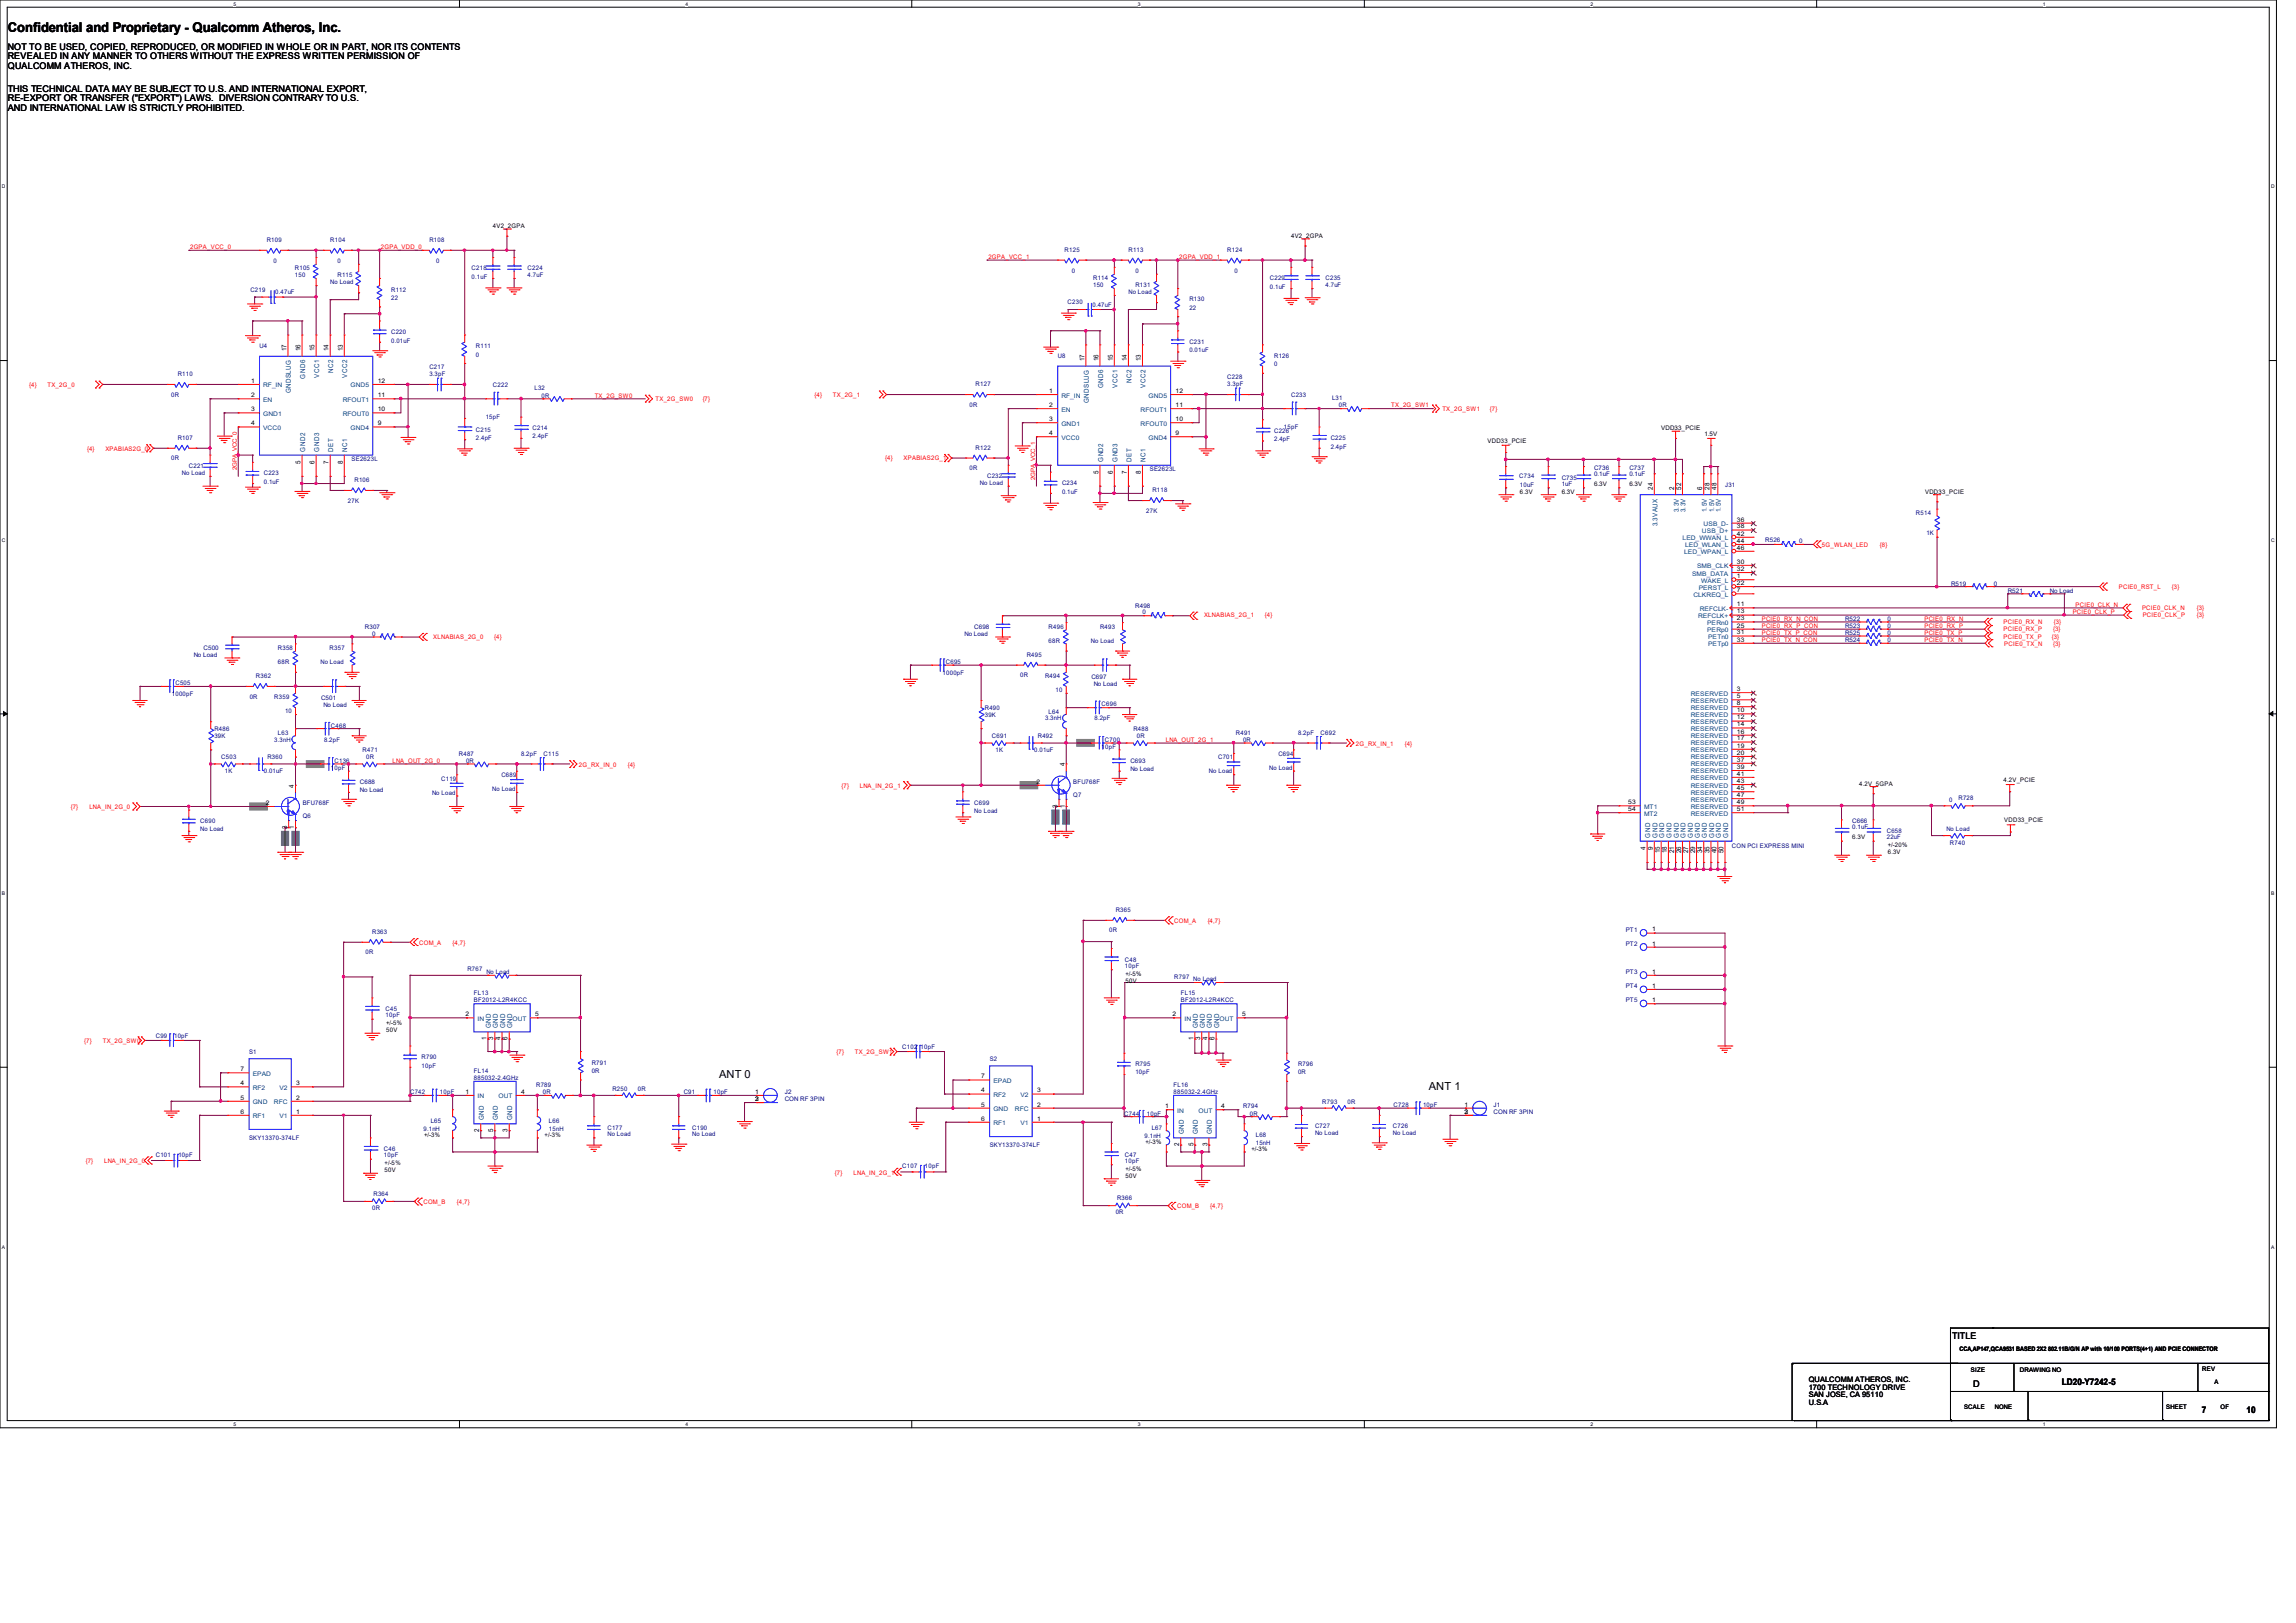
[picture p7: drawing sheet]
<svg xmlns="http://www.w3.org/2000/svg" width="297mm" height="210mm" viewBox="0 0 297 210" stroke-linecap="round" stroke-linejoin="round" font-family="sans-serif">
<defs><g id="words">
<text font-size="1.7" x="1" y="4.2">Confidential and Proprietary - Qualcomm Atheros, Inc.</text>
<g font-size="1.4">
<text x="93" y="139.4">ANT 0</text>
<text x="184.8" y="141.1">ANT 1</text>
</g>
<g font-size="1.2">
<text x="1" y="11.9">THIS TECHNICAL DATA MAY BE SUBJECT TO U.S. AND INTERNATIONAL EXPORT,</text>
<text x="1" y="6.4">NOT TO BE USED, COPIED, REPRODUCED, OR MODIFIED IN WHOLE OR IN PART, NOR ITS CONTENTS</text>
<text x="1" y="7.7">REVEALED IN ANY MANNER TO OTHERS WITHOUT THE EXPRESS WRITTEN PERMISSION OF</text>
<text x="1" y="8.9">QUALCOMM ATHEROS, INC.</text>
<text x="1" y="13.1">RE-EXPORT OR TRANSFER (&quot;EXPORT&quot;) LAWS. DIVERSION CONTRARY TO U.S.</text>
<text x="1" y="14.4">AND INTERNATIONAL LAW IS STRICTLY PROHIBITED.</text>
<text x="252.5" y="173.3">TITLE</text>
<text x="255.2" y="179.4">D</text>
<text x="266.7" y="179.2">LD20-Y7242-5</text>
<text x="284.8" y="182.8">7</text>
<text x="290.6" y="182.8">10</text>
</g>
<g font-size="1">
<text x="234" y="178.8">QUALCOMM ATHEROS, INC.</text>
<text x="234" y="179.8">1700 TECHNOLOGY DRIVE</text>
<text x="234" y="180.8">SAN JOSE, CA 95110</text>
<text x="234" y="181.8">U.S.A</text>
</g>
<g font-size=".9">
<text x="37" y="45.5" transform="rotate(-90 37 45.5)">17</text>
<text x="38.9" y="45.5" transform="rotate(-90 38.9 45.5)">16</text>
<text x="40.7" y="45.5" transform="rotate(-90 40.7 45.5)">15</text>
<text x="42.5" y="45.5" transform="rotate(-90 42.5 45.5)">14</text>
<text x="44.3" y="45.5" transform="rotate(-90 44.3 45.5)">13</text>
<text x="140.3" y="46.7" transform="rotate(-90 140.3 46.7)">17</text>
<text x="142.1" y="46.7" transform="rotate(-90 142.1 46.7)">16</text>
<text x="143.9" y="46.7" transform="rotate(-90 143.9 46.7)">15</text>
<text x="145.8" y="46.7" transform="rotate(-90 145.8 46.7)">14</text>
<text x="147.6" y="46.7" transform="rotate(-90 147.6 46.7)">13</text>
<text x="38.9" y="60" transform="rotate(-90 38.9 60)">5</text>
<text x="40.7" y="60" transform="rotate(-90 40.7 60)">6</text>
<text x="42.5" y="60" transform="rotate(-90 42.5 60)">7</text>
<text x="44.3" y="60" transform="rotate(-90 44.3 60)">8</text>
<text x="142.1" y="61.3" transform="rotate(-90 142.1 61.3)">5</text>
<text x="143.9" y="61.3" transform="rotate(-90 143.9 61.3)">6</text>
<text x="145.8" y="61.3" transform="rotate(-90 145.8 61.3)">7</text>
<text x="147.6" y="61.3" transform="rotate(-90 147.6 61.3)">8</text>
<text x="213.8" y="63.4" transform="rotate(-90 213.8 63.4)">24</text>
<text x="216.6" y="63.4" transform="rotate(-90 216.6 63.4)">2</text>
<text x="217.4" y="63.4" transform="rotate(-90 217.4 63.4)">52</text>
<text x="220.2" y="63.4" transform="rotate(-90 220.2 63.4)">6</text>
<text x="221.1" y="63.4" transform="rotate(-90 221.1 63.4)">28</text>
<text x="222" y="63.4" transform="rotate(-90 222 63.4)">48</text>
<text x="38" y="101.9" transform="rotate(-90 38 101.9)">4</text>
<text x="137.7" y="99.1" transform="rotate(-90 137.7 99.1)">4</text>
<text x="37.1" y="107.3" transform="rotate(-90 37.1 107.3)">3</text>
<text x="38" y="107.3" transform="rotate(-90 38 107.3)">1</text>
<text x="136.8" y="104.5" transform="rotate(-90 136.8 104.5)">3</text>
<text x="137.7" y="104.5" transform="rotate(-90 137.7 104.5)">1</text>
<text x="212.9" y="109.9" transform="rotate(-90 212.9 109.9)">4</text>
<text x="213.8" y="109.9" transform="rotate(-90 213.8 109.9)">9</text>
<text x="214.7" y="110.4" transform="rotate(-90 214.7 110.4)">15</text>
<text x="215.6" y="110.4" transform="rotate(-90 215.6 110.4)">18</text>
<text x="216.6" y="110.4" transform="rotate(-90 216.6 110.4)">21</text>
<text x="217.4" y="110.4" transform="rotate(-90 217.4 110.4)">26</text>
<text x="218.4" y="110.4" transform="rotate(-90 218.4 110.4)">27</text>
<text x="219.3" y="110.4" transform="rotate(-90 219.3 110.4)">29</text>
<text x="220.2" y="110.4" transform="rotate(-90 220.2 110.4)">34</text>
<text x="221.1" y="110.4" transform="rotate(-90 221.1 110.4)">35</text>
<text x="222" y="110.4" transform="rotate(-90 222 110.4)">40</text>
<text x="223" y="110.4" transform="rotate(-90 223 110.4)">50</text>
<text x="62.9" y="134.6" transform="rotate(-90 62.9 134.6)">1</text>
<text x="63.8" y="134.6" transform="rotate(-90 63.8 134.6)">3</text>
<text x="64.7" y="134.6" transform="rotate(-90 64.7 134.6)">4</text>
<text x="65.7" y="134.6" transform="rotate(-90 65.7 134.6)">6</text>
<text x="154.4" y="134.6" transform="rotate(-90 154.4 134.6)">1</text>
<text x="155.3" y="134.6" transform="rotate(-90 155.3 134.6)">3</text>
<text x="156.2" y="134.6" transform="rotate(-90 156.2 134.6)">4</text>
<text x="157.1" y="134.6" transform="rotate(-90 157.1 134.6)">6</text>
<text x="62" y="146.5" transform="rotate(-90 62 146.5)">2</text>
<text x="63.8" y="146.5" transform="rotate(-90 63.8 146.5)">5</text>
<text x="65.7" y="146.5" transform="rotate(-90 65.7 146.5)">3</text>
<text x="152.5" y="148.3" transform="rotate(-90 152.5 148.3)">2</text>
<text x="154.4" y="148.3" transform="rotate(-90 154.4 148.3)">5</text>
<text x="156.2" y="148.3" transform="rotate(-90 156.2 148.3)">3</text>
</g>
<g font-size=".9" fill="#004080">
<text x="37.6" y="50.9" transform="rotate(-90 37.6 50.9)">GNDSLUG</text>
<text x="39.5" y="49" transform="rotate(-90 39.5 49)">GND6</text>
<text x="41.3" y="48.9" transform="rotate(-90 41.3 48.9)">VCC1</text>
<text x="43.1" y="48.3" transform="rotate(-90 43.1 48.3)">NC2</text>
<text x="44.9" y="48.9" transform="rotate(-90 44.9 48.9)">VCC2</text>
<text x="140.9" y="52.2" transform="rotate(-90 140.9 52.2)">GNDSLUG</text>
<text x="142.7" y="50.2" transform="rotate(-90 142.7 50.2)">GND6</text>
<text x="144.5" y="50.2" transform="rotate(-90 144.5 50.2)">VCC1</text>
<text x="146.4" y="49.6" transform="rotate(-90 146.4 49.6)">NC2</text>
<text x="148.2" y="50.2" transform="rotate(-90 148.2 50.2)">VCC2</text>
<text x="39.5" y="58.4" transform="rotate(-90 39.5 58.4)">GND2</text>
<text x="41.3" y="58.4" transform="rotate(-90 41.3 58.4)">GND3</text>
<text x="43.1" y="58.4" transform="rotate(-90 43.1 58.4)">DET</text>
<text x="44.9" y="58.4" transform="rotate(-90 44.9 58.4)">NC1</text>
<text x="142.7" y="59.7" transform="rotate(-90 142.7 59.7)">GND2</text>
<text x="144.5" y="59.7" transform="rotate(-90 144.5 59.7)">GND3</text>
<text x="146.4" y="59.7" transform="rotate(-90 146.4 59.7)">DET</text>
<text x="148.2" y="59.7" transform="rotate(-90 148.2 59.7)">NC1</text>
<text x="214.4" y="68.1" transform="rotate(-90 214.4 68.1)">3.3VAUX</text>
<text x="217.2" y="66.3" transform="rotate(-90 217.2 66.3)">3.3V</text>
<text x="218" y="66.3" transform="rotate(-90 218 66.3)">3.3V</text>
<text x="220.8" y="66.3" transform="rotate(-90 220.8 66.3)">1.5V</text>
<text x="221.7" y="66.3" transform="rotate(-90 221.7 66.3)">1.5V</text>
<text x="222.6" y="66.3" transform="rotate(-90 222.6 66.3)">1.5V</text>
<text x="213.5" y="108.4" transform="rotate(-90 213.5 108.4)">GND</text>
<text x="214.4" y="108.4" transform="rotate(-90 214.4 108.4)">GND</text>
<text x="215.3" y="108.4" transform="rotate(-90 215.3 108.4)">GND</text>
<text x="216.2" y="108.4" transform="rotate(-90 216.2 108.4)">GND</text>
<text x="217.2" y="108.4" transform="rotate(-90 217.2 108.4)">GND</text>
<text x="218" y="108.4" transform="rotate(-90 218 108.4)">GND</text>
<text x="219" y="108.4" transform="rotate(-90 219 108.4)">GND</text>
<text x="219.9" y="108.4" transform="rotate(-90 219.9 108.4)">GND</text>
<text x="220.8" y="108.4" transform="rotate(-90 220.8 108.4)">GND</text>
<text x="221.7" y="108.4" transform="rotate(-90 221.7 108.4)">GND</text>
<text x="222.6" y="108.4" transform="rotate(-90 222.6 108.4)">GND</text>
<text x="223.5" y="108.4" transform="rotate(-90 223.5 108.4)">GND</text>
<text x="63.5" y="133.1" transform="rotate(-90 63.5 133.1)">GND</text>
<text x="64.4" y="133.1" transform="rotate(-90 64.4 133.1)">GND</text>
<text x="65.3" y="133.1" transform="rotate(-90 65.3 133.1)">GND</text>
<text x="66.3" y="133.1" transform="rotate(-90 66.3 133.1)">GND</text>
<text x="155" y="133.1" transform="rotate(-90 155 133.1)">GND</text>
<text x="155.8" y="133.1" transform="rotate(-90 155.8 133.1)">GND</text>
<text x="156.8" y="133.1" transform="rotate(-90 156.8 133.1)">GND</text>
<text x="157.7" y="133.1" transform="rotate(-90 157.7 133.1)">GND</text>
<text x="62.6" y="144.9" transform="rotate(-90 62.6 144.9)">GND</text>
<text x="64.4" y="144.9" transform="rotate(-90 64.4 144.9)">GND</text>
<text x="66.3" y="144.9" transform="rotate(-90 66.3 144.9)">GND</text>
<text x="153.1" y="146.8" transform="rotate(-90 153.1 146.8)">GND</text>
<text x="155" y="146.8" transform="rotate(-90 155 146.8)">GND</text>
<text x="156.8" y="146.8" transform="rotate(-90 156.8 146.8)">GND</text>
</g>
<g font-size=".8">
<text x="63.8" y="29.5">4V2_2GPA</text>
<text x="167" y="30.8">4V2_2GPA</text>
<text x="32.5" y="49.5">1</text>
<text x="32.5" y="51.4">2</text>
<text x="32.5" y="53.2">3</text>
<text x="48.9" y="49.5">12</text>
<text x="48.9" y="51.4">11</text>
<text x="48.9" y="53.2">10</text>
<text x="135.7" y="50.8">1</text>
<text x="135.7" y="52.7">2</text>
<text x="152.1" y="50.8">12</text>
<text x="152.1" y="52.7">11</text>
<text x="32.5" y="55">4</text>
<text x="48.9" y="55">9</text>
<text x="135.7" y="54.5">3</text>
<text x="135.7" y="56.3">4</text>
<text x="152.1" y="54.5">10</text>
<text x="152.1" y="56.3">9</text>
<text x="192.4" y="57.4">VDD33_PCIE</text>
<text x="214.9" y="55.6">VDD33_PCIE</text>
<text x="220.5" y="56.5">1.5V</text>
<text x="196.6" y="63.9">6.3V</text>
<text x="202" y="64">6.3V</text>
<text x="206.2" y="62.9">6.3V</text>
<text x="210.8" y="62.9">6.3V</text>
<text x="249" y="63.9">VDD33_PCIE</text>
<text x="224.7" y="67.5">36</text>
<text x="224.7" y="68.4">38</text>
<text x="224.7" y="69.3">42</text>
<text x="224.7" y="70.2">44</text>
<text x="224.7" y="71.1">46</text>
<text x="224.7" y="72.9">30</text>
<text x="224.7" y="73.9">32</text>
<text x="224.7" y="74.8">1</text>
<text x="224.7" y="75.7">22</text>
<text x="224.7" y="76.6">7</text>
<text x="224.7" y="78.4">11</text>
<text x="224.7" y="79.4">13</text>
<text x="224.7" y="80.3">23</text>
<text x="224.7" y="81.2">25</text>
<text x="224.7" y="82.1">31</text>
<text x="224.7" y="83">33</text>
<text x="224.7" y="89.4">3</text>
<text x="224.7" y="94.9">16</text>
<text x="224.7" y="95.8">17</text>
<text x="224.7" y="92.2">10</text>
<text x="224.7" y="93.1">12</text>
<text x="224.7" y="94">14</text>
<text x="224.7" y="90.3">5</text>
<text x="224.7" y="91.2">8</text>
<text x="134.1" y="101.4">2</text>
<text x="224.7" y="97.7">20</text>
<text x="224.7" y="98.6">37</text>
<text x="224.7" y="99.5">39</text>
<text x="224.7" y="96.7">19</text>
<text x="224.7" y="101.3">43</text>
<text x="224.7" y="100.4">41</text>
<text x="240.5" y="101.6">4.2V_5GPA</text>
<text x="259.2" y="101.2">4.2V_PCIE</text>
<text x="34.4" y="104.1">2</text>
<text x="210.6" y="104.1">53</text>
<text x="210.6" y="104.9">54</text>
<text x="224.7" y="102.2">45</text>
<text x="224.7" y="103.1">47</text>
<text x="224.7" y="104.1">49</text>
<text x="224.7" y="104.9">51</text>
<text x="259.3" y="106.4">VDD33_PCIE</text>
<text x="239.6" y="108.6">6.3V</text>
<text x="244.2" y="110.5">6.3V</text>
<text x="244.2" y="109.6">+/-20%</text>
<text x="213.7" y="126">1</text>
<text x="213.7" y="120.5">1</text>
<text x="213.7" y="122.3">1</text>
<text x="60.2" y="131.5">2</text>
<text x="69.2" y="131.5">5</text>
<text x="145.6" y="127.2">50V</text>
<text x="145.6" y="126.2">+/-5%</text>
<text x="151.7" y="131.5">2</text>
<text x="160.7" y="131.5">5</text>
<text x="213.7" y="129.7">1</text>
<text x="213.7" y="127.8">1</text>
<text x="50" y="133.6">50V</text>
<text x="50" y="132.6">+/-5%</text>
<text x="31.1" y="142.3">5</text>
<text x="31.1" y="140.4">4</text>
<text x="31.1" y="138.6">7</text>
<text x="38.3" y="142.3">2</text>
<text x="38.3" y="140.4">3</text>
<text x="60.2" y="141.5">1</text>
<text x="67.4" y="141.5">4</text>
<text x="97.7" y="141.5">1</text>
<text x="97.7" y="142.5">2</text>
<text x="97.7" y="142.5">3</text>
<text x="126.9" y="143.2">5</text>
<text x="126.9" y="141.4">4</text>
<text x="126.9" y="139.5">7</text>
<text x="134.2" y="143.2">2</text>
<text x="134.2" y="141.4">3</text>
<text x="150.7" y="143.4">1</text>
<text x="158" y="143.4">4</text>
<text x="189.4" y="143.2">1</text>
<text x="31.1" y="144.1">6</text>
<text x="38.3" y="144.1">1</text>
<text x="54.9" y="147.1">+/-3%</text>
<text x="70.4" y="147.1">+/-3%</text>
<text x="126.9" y="145">6</text>
<text x="134.2" y="145">1</text>
<text x="148.2" y="148">+/-3%</text>
<text x="161.9" y="148.9">+/-3%</text>
<text x="189.4" y="144.1">2</text>
<text x="189.4" y="144.1">3</text>
<text x="49.7" y="151.6">50V</text>
<text x="49.7" y="150.7">+/-5%</text>
<text x="145.6" y="152.4">50V</text>
<text x="145.6" y="151.5">+/-5%</text>
<text x="253.5" y="174.8">CCA,AP147,QCA9531 BASED 2X2 802.11B/G/N AP with 10/100 PORTS(4+1) AND PCIE CONNECTOR</text>
<text x="254.9" y="177.5">SIZE</text>
<text x="261.3" y="177.5">DRAWING NO</text>
<text x="284.9" y="177.3">REV</text>
<text x="286.4" y="179.1">A</text>
<text x="254.1" y="182.3">SCALE</text>
<text x="258" y="182.3">NONE</text>
<text x="280.2" y="182.3">SHEET</text>
<text x="287.2" y="182.4">OF</text>
</g>
<g font-size=".8" fill="#f00">
<text x="24.6" y="32.2">2GPA_VCC_0</text>
<text x="49.3" y="32.2">2GPA_VDD_0</text>
<text x="127.9" y="33.5">2GPA_VCC_1</text>
<text x="152.5" y="33.5">2GPA_VDD_1</text>
<text x="3.8" y="50.1">{4}</text>
<text x="6.1" y="50.1">TX_2G_0</text>
<text x="76.9" y="51.4">TX_2G_SW0</text>
<text x="84.8" y="51.9">TX_2G_SW0</text>
<text x="90.9" y="51.9">{7}</text>
<text x="105.4" y="51.4">{4}</text>
<text x="107.7" y="51.4">TX_2G_1</text>
<text x="180" y="52.7">TX_2G_SW1</text>
<text x="186.6" y="53.2">TX_2G_SW1</text>
<text x="192.7" y="53.2">{7}</text>
<text x="11.3" y="58.3">{4}</text>
<text x="13.6" y="58.3">XPABIAS2G_0</text>
<text x="114.5" y="59.6">{4}</text>
<text x="116.9" y="59.6">XPABIAS2G_1</text>
<text x="30.7" y="60.8" transform="rotate(-90 30.7 60.8)">2GPA_VCC_0</text>
<text x="133.9" y="62.1" transform="rotate(-90 133.9 62.1)">2GPA_VCC_1</text>
<text x="235.7" y="70.7">5G_WLAN_LED</text>
<text x="243.2" y="70.7">{8}</text>
<text x="274.1" y="76.2">PCIE0_RST_L</text>
<text x="280.9" y="76.2">{3}</text>
<text x="56.1" y="82.6">XLNABIAS_2G_0</text>
<text x="63.9" y="82.6">{4}</text>
<text x="155.8" y="79.9">XLNABIAS_2G_1</text>
<text x="163.6" y="79.9">{4}</text>
<text x="227.9" y="80.3">PCIE0_RX_N_CON</text>
<text x="227.9" y="81.2">PCIE0_RX_P_CON</text>
<text x="227.9" y="82.1">PCIE0_TX_P_CON</text>
<text x="227.9" y="83.1">PCIE0_TX_N_CON</text>
<text x="248.9" y="80.3">PCIE0_RX_N</text>
<text x="248.9" y="81.2">PCIE0_RX_P</text>
<text x="248.9" y="82.1">PCIE0_TX_P</text>
<text x="248.9" y="83.1">PCIE0_TX_N</text>
<text x="259.2" y="82.6">PCIE0_TX_P</text>
<text x="259.2" y="81.7">PCIE0_RX_P</text>
<text x="259.2" y="80.8">PCIE0_RX_N</text>
<text x="259.3" y="83.5">PCIE0_TX_N</text>
<text x="265.4" y="82.6">{3}</text>
<text x="265.6" y="83.5">{3}</text>
<text x="265.6" y="81.7">{3}</text>
<text x="265.7" y="80.8">{3}</text>
<text x="268.1" y="79.4">PCIE0_CLK_P</text>
<text x="268.5" y="78.5">PCIE0_CLK_N</text>
<text x="277.1" y="79">PCIE0_CLK_N</text>
<text x="277.2" y="79.9">PCIE0_CLK_P</text>
<text x="284.2" y="79.9">{3}</text>
<text x="284.2" y="79">{3}</text>
<text x="150.8" y="96">LNA_OUT_2G_1</text>
<text x="50.8" y="98.7">LNA_OUT_2G_0</text>
<text x="74.9" y="99.3">2G_RX_IN_0</text>
<text x="81.2" y="99.3">{4}</text>
<text x="108.8" y="101.9">{7}</text>
<text x="111.2" y="101.9">LNA_IN_2G_1</text>
<text x="175.4" y="96.5">2G_RX_IN_1</text>
<text x="181.7" y="96.5">{4}</text>
<text x="9.1" y="104.6">{7}</text>
<text x="11.6" y="104.6">LNA_IN_2G_0</text>
<text x="151.9" y="119.4">COM_A</text>
<text x="156.2" y="119.4">{4,7}</text>
<text x="54.2" y="122.2">COM_A</text>
<text x="58.6" y="122.2">{4,7}</text>
<text x="10.9" y="134.9">{7}</text>
<text x="13.3" y="134.9">TX_2G_SW0</text>
<text x="108.2" y="136.4">{7}</text>
<text x="110.6" y="136.4">TX_2G_SW1</text>
<text x="11.1" y="150.5">{7}</text>
<text x="13.5" y="150.5">LNA_IN_2G_0</text>
<text x="54.8" y="155.8">COM_B</text>
<text x="59.1" y="155.8">{4,7}</text>
<text x="108" y="152">{7}</text>
<text x="110.4" y="152">LNA_IN_2G_1</text>
<text x="152.3" y="156.3">COM_B</text>
<text x="156.6" y="156.3">{4,7}</text>
</g>
<g font-size=".8" fill="#000080">
<text x="34.5" y="31.3">R109</text>
<text x="35.4" y="34.1">0</text>
<text x="38.1" y="35">R105</text>
<text x="38.1" y="35.9">150</text>
<text x="42.7" y="31.3">R104</text>
<text x="43.6" y="34.1">0</text>
<text x="43.6" y="35.9">R115</text>
<text x="55.5" y="31.3">R108</text>
<text x="56.4" y="34.1">0</text>
<text x="61" y="35">C218</text>
<text x="68.2" y="35">C224</text>
<text x="68.2" y="35.8">4.7uF</text>
<text x="137.7" y="32.6">R125</text>
<text x="138.7" y="35.3">0</text>
<text x="146" y="32.6">R113</text>
<text x="146.9" y="35.3">0</text>
<text x="158.8" y="32.6">R124</text>
<text x="159.7" y="35.3">0</text>
<text x="32.4" y="37.7">C219</text>
<text x="35.6" y="38.1">0.47uF</text>
<text x="42.7" y="36.8">No Load</text>
<text x="50.6" y="37.7">R112</text>
<text x="50.6" y="38.8">22</text>
<text x="61" y="36.1">0.1uF</text>
<text x="138.1" y="39.4">C230</text>
<text x="141.3" y="39.8">0.47uF</text>
<text x="141.4" y="36.2">R114</text>
<text x="141.4" y="37.2">150</text>
<text x="146" y="38.1">No Load</text>
<text x="146.9" y="37.2">R131</text>
<text x="153.8" y="39">R130</text>
<text x="153.8" y="40.1">22</text>
<text x="164.3" y="36.2">C229</text>
<text x="164.3" y="37.3">0.1uF</text>
<text x="171.5" y="36.2">C235</text>
<text x="171.5" y="37.1">4.7uF</text>
<text x="33.6" y="45">U4</text>
<text x="50.6" y="43.2">C220</text>
<text x="50.6" y="44.3">0.01uF</text>
<text x="55.5" y="47.8">C217</text>
<text x="61.6" y="45">R111</text>
<text x="61.6" y="46.1">0</text>
<text x="136.8" y="46.3">U8</text>
<text x="153.8" y="44.5">C231</text>
<text x="153.8" y="45.6">0.01uF</text>
<text x="164.8" y="46.3">R126</text>
<text x="164.8" y="47.4">0</text>
<text x="22.1" y="51.4">0R</text>
<text x="23" y="48.7">R110</text>
<text x="55.5" y="48.7">3.3pF</text>
<text x="63.8" y="50.1">C222</text>
<text x="69.1" y="50.5">L32</text>
<text x="70.1" y="51.4">0R</text>
<text x="125.4" y="52.6">0R</text>
<text x="126.2" y="50">R127</text>
<text x="158.8" y="49.1">C228</text>
<text x="158.8" y="50">3.3pF</text>
<text x="167" y="51.4">C233</text>
<text x="172.3" y="51.8">L31</text>
<text x="173.2" y="52.7">0R</text>
<text x="22.1" y="59.6">0R</text>
<text x="23" y="56.9">R107</text>
<text x="45.5" y="59.6">SE2623L</text>
<text x="61.6" y="55.8">C215</text>
<text x="61.6" y="56.9">2.4pF</text>
<text x="62.8" y="54.2">15pF</text>
<text x="68.9" y="55.6">C214</text>
<text x="68.9" y="56.7">2.4pF</text>
<text x="126.2" y="58.2">R122</text>
<text x="164.8" y="56">C226</text>
<text x="164.8" y="57.1">2.4pF</text>
<text x="166.1" y="55.5">15pF</text>
<text x="172.1" y="56.9">C225</text>
<text x="172.1" y="58">2.4pF</text>
<text x="23.5" y="61.5">No Load</text>
<text x="24.4" y="60.6">C221</text>
<text x="34.1" y="61.5">C223</text>
<text x="34.1" y="62.6">0.1uF</text>
<text x="45" y="65.1">27K</text>
<text x="45.8" y="62.4">R106</text>
<text x="125.4" y="60.9">0R</text>
<text x="126.8" y="62.8">No Load</text>
<text x="127.7" y="61.8">C232</text>
<text x="137.4" y="62.8">C234</text>
<text x="137.4" y="63.9">0.1uF</text>
<text x="148.7" y="61">SE2623L</text>
<text x="149.1" y="63.7">R118</text>
<text x="196.5" y="61.8">C734</text>
<text x="196.6" y="62.9">10uF</text>
<text x="202" y="62.1">C735</text>
<text x="202" y="62.9">1uF</text>
<text x="206.2" y="60.7">C736</text>
<text x="206.2" y="61.6">0.1uF</text>
<text x="210.8" y="60.7">C737</text>
<text x="210.8" y="61.6">0.1uF</text>
<text x="223.2" y="62.9">J31</text>
<text x="148.3" y="66.3">27K</text>
<text x="228.3" y="70.1">R526</text>
<text x="232.7" y="70.3">0</text>
<text x="247.8" y="66.6">R514</text>
<text x="249.2" y="69.3">1K</text>
<text x="252.4" y="75.8">R519</text>
<text x="257.9" y="75.8">0</text>
<text x="259.7" y="76.7">R521</text>
<text x="265.2" y="76.7">No Load</text>
<text x="47.2" y="81.3">R307</text>
<text x="48.1" y="82.3">0</text>
<text x="124.8" y="82.3">No Load</text>
<text x="126" y="81.3">C698</text>
<text x="135.6" y="81.3">R496</text>
<text x="135.6" y="83.2">68R</text>
<text x="141.1" y="83.2">No Load</text>
<text x="142.3" y="81.3">R493</text>
<text x="146.9" y="78.6">R498</text>
<text x="147.8" y="79.5">0</text>
<text x="238.7" y="80.3">R522</text>
<text x="238.7" y="81.2">R523</text>
<text x="238.7" y="82.2">R525</text>
<text x="238.7" y="83.1">R524</text>
<text x="244.2" y="80.3">0</text>
<text x="244.2" y="81.2">0</text>
<text x="244.2" y="82.2">0</text>
<text x="244.2" y="83.1">0</text>
<text x="22.7" y="88.6">C505</text>
<text x="25.1" y="85">No Load</text>
<text x="26.3" y="84.1">C500</text>
<text x="33.1" y="87.8">R362</text>
<text x="35.9" y="84.1">R358</text>
<text x="35.9" y="85.9">68R</text>
<text x="41.4" y="85.9">No Load</text>
<text x="42.6" y="84.1">R357</text>
<text x="121.9" y="87.3">1000pF</text>
<text x="122.4" y="85.9">C695</text>
<text x="132" y="87.6">0R</text>
<text x="132.8" y="85">R495</text>
<text x="135.2" y="87.8">R494</text>
<text x="136.5" y="89.5">10</text>
<text x="141.2" y="87.8">C697</text>
<text x="141.5" y="88.7">No Load</text>
<text x="22.2" y="90">1000pF</text>
<text x="27.7" y="94.6">R486</text>
<text x="27.7" y="95.5">39K</text>
<text x="32.3" y="90.4">0R</text>
<text x="35.5" y="96">3.3nH</text>
<text x="35.5" y="90.5">R359</text>
<text x="35.9" y="95">L63</text>
<text x="36.9" y="92.2">10</text>
<text x="41.5" y="90.6">C501</text>
<text x="41.8" y="91.5">No Load</text>
<text x="41.9" y="96">8.2pF</text>
<text x="42.8" y="94.1">C468</text>
<text x="127.4" y="91.9">R490</text>
<text x="127.4" y="92.8">39K</text>
<text x="128.3" y="95.5">C691</text>
<text x="134.2" y="95.5">R492</text>
<text x="135.2" y="93.2">3.3nH</text>
<text x="135.6" y="92.3">L64</text>
<text x="141.6" y="93.2">8.2pF</text>
<text x="142.5" y="91.4">C696</text>
<text x="142.9" y="96">C700</text>
<text x="146.6" y="94.6">R488</text>
<text x="147.1" y="95.5">0R</text>
<text x="159.9" y="95">R491</text>
<text x="160.8" y="96">0R</text>
<text x="167.9" y="95">8.2pF</text>
<text x="170.8" y="95">C692</text>
<text x="28.6" y="98.3">C503</text>
<text x="29.1" y="100.1">1K</text>
<text x="34.1" y="100.1">0.01uF</text>
<text x="34.6" y="98.3">R360</text>
<text x="42.8" y="99.6">10pF</text>
<text x="43.3" y="98.7">C136</text>
<text x="46.6" y="101.5">C688</text>
<text x="46.9" y="97.3">R471</text>
<text x="47.4" y="98.3">0R</text>
<text x="57.1" y="101">C119</text>
<text x="59.4" y="97.8">R487</text>
<text x="60.3" y="98.7">0R</text>
<text x="64.9" y="100.5">C689</text>
<text x="67.4" y="97.8">8.2pF</text>
<text x="70.3" y="97.8">C115</text>
<text x="128.8" y="97.3">1K</text>
<text x="133.8" y="97.3">0.01uF</text>
<text x="138.8" y="101.5">BFU768F</text>
<text x="142.5" y="96.9">10pF</text>
<text x="146.2" y="98.7">C693</text>
<text x="146.2" y="99.8">No Load</text>
<text x="156.4" y="100.1">No Load</text>
<text x="157.6" y="98.3">C701</text>
<text x="164.2" y="99.6">No Load</text>
<text x="165.4" y="97.8">C694</text>
<text x="25.9" y="106.5">C690</text>
<text x="25.9" y="107.6">No Load</text>
<text x="39.2" y="105.8">Q6</text>
<text x="39.2" y="104.2">BFU768F</text>
<text x="46.6" y="102.5">No Load</text>
<text x="55.9" y="102.8">No Load</text>
<text x="63.7" y="102.4">No Load</text>
<text x="126" y="104.1">C699</text>
<text x="126" y="105.2">No Load</text>
<text x="138.8" y="103.1">Q7</text>
<text x="239.6" y="106.5">C666</text>
<text x="239.6" y="107.3">0.1uF</text>
<text x="244.1" y="107.8">C658</text>
<text x="251.8" y="107.5">No Load</text>
<text x="252.2" y="103.8">0</text>
<text x="253.3" y="103.5">R728</text>
<text x="224" y="109.8">CON PCI EXPRESS MINI</text>
<text x="244.1" y="108.6">22uF</text>
<text x="252.2" y="109.4">R740</text>
<text x="144.3" y="118">R365</text>
<text x="47.3" y="123.5">0R</text>
<text x="48.1" y="120.8">R363</text>
<text x="60.5" y="125.7">R767</text>
<text x="143.5" y="120.6">0R</text>
<text x="145.5" y="124.4">C48</text>
<text x="145.5" y="125.2">10pF</text>
<text x="210.3" y="120.6">PT1</text>
<text x="210.3" y="122.4">PT2</text>
<text x="49.9" y="130.8">C45</text>
<text x="49.9" y="131.6">10pF</text>
<text x="61.3" y="128.8">FL13</text>
<text x="61.3" y="129.7">BF2012-L2R4KCC</text>
<text x="62.9" y="126.1">No Load</text>
<text x="151.9" y="126.6">R797</text>
<text x="152.7" y="128.8">FL15</text>
<text x="152.7" y="129.7">BF2012-L2R4KCC</text>
<text x="154.4" y="127">No Load</text>
<text x="210.3" y="126.1">PT3</text>
<text x="210.3" y="129.7">PT5</text>
<text x="210.3" y="127.9">PT4</text>
<text x="20.2" y="134.3">C99</text>
<text x="22.5" y="134.3">10pF</text>
<text x="32.2" y="136.4">S1</text>
<text x="54.5" y="137">R790</text>
<text x="76.5" y="137.8">R791</text>
<text x="116.7" y="135.8">C102</text>
<text x="119.1" y="135.8">10pF</text>
<text x="128" y="137.3">S2</text>
<text x="146.9" y="137.9">R795</text>
<text x="167.9" y="137.9">R796</text>
<text x="53" y="141.6">C742</text>
<text x="54.5" y="138.1">10pF</text>
<text x="56.9" y="141.6">10pF</text>
<text x="61.3" y="138.9">FL14</text>
<text x="61.3" y="139.8">885032-2.4GHz</text>
<text x="69.3" y="140.7">R789</text>
<text x="70.2" y="141.6">0R</text>
<text x="76.5" y="138.9">0R</text>
<text x="79.2" y="141.2">R250</text>
<text x="82.5" y="141.2">0R</text>
<text x="88.4" y="141.6">C91</text>
<text x="92.3" y="141.6">10pF</text>
<text x="101.5" y="141.6">J2</text>
<text x="101.5" y="142.5">CON RF 3PIN</text>
<text x="146.9" y="139">10pF</text>
<text x="151.8" y="140.7">FL16</text>
<text x="151.8" y="141.6">885032-2.4GHz</text>
<text x="160.8" y="143.4">R794</text>
<text x="167.9" y="139">0R</text>
<text x="171" y="142.9">R793</text>
<text x="174.3" y="142.9">0R</text>
<text x="180.3" y="143.3">C728</text>
<text x="184.1" y="143.3">10pF</text>
<text x="193.2" y="143.3">J1</text>
<text x="20.2" y="149.6">C101</text>
<text x="23.1" y="149.6">10pF</text>
<text x="32.2" y="147.4">SKY13370-374LF</text>
<text x="49.7" y="148.9">C46</text>
<text x="49.7" y="149.7">10pF</text>
<text x="54.8" y="146.3">9.1nH</text>
<text x="55.7" y="145.2">L65</text>
<text x="71" y="145.2">L66</text>
<text x="71" y="146.3">15nH</text>
<text x="78.6" y="146.2">C177</text>
<text x="78.6" y="147">No Load</text>
<text x="89.5" y="146.2">C190</text>
<text x="89.5" y="147">No Load</text>
<text x="128" y="148.4">SKY13370-374LF</text>
<text x="145.4" y="144.4">C744</text>
<text x="145.5" y="149.6">C47</text>
<text x="148" y="147.3">9.1nH</text>
<text x="148.3" y="144.4">10pF</text>
<text x="149" y="146.2">L67</text>
<text x="161.7" y="144.4">0R</text>
<text x="162.4" y="147.1">L68</text>
<text x="162.4" y="148.2">15nH</text>
<text x="170.1" y="146">C727</text>
<text x="170.1" y="146.8">No Load</text>
<text x="180.2" y="146">C726</text>
<text x="180.2" y="146.8">No Load</text>
<text x="193.2" y="144.1">CON RF 3PIN</text>
<text x="48.3" y="154.8">R364</text>
<text x="116.7" y="151.1">C107</text>
<text x="119.6" y="151.1">10pF</text>
<text x="144.5" y="155.3">R366</text>
<text x="145.5" y="150.5">10pF</text>
<text x="48.1" y="156.6">0R</text>
<text x="144.3" y="157.1">0R</text>
</g>
<g font-size=".8" fill="#004080">
<text x="34" y="50.1">RF_IN</text>
<text x="34" y="52">EN</text>
<text x="34" y="53.8">GND1</text>
<text x="44.3" y="52">RFOUT1</text>
<text x="44.3" y="53.8">RFOUT0</text>
<text x="45.3" y="50.1">GND5</text>
<text x="137.3" y="51.4">RF_IN</text>
<text x="137.3" y="53.3">EN</text>
<text x="147.5" y="53.3">RFOUT1</text>
<text x="148.6" y="51.4">GND5</text>
<text x="34" y="55.6">VCC0</text>
<text x="45.3" y="55.6">GND4</text>
<text x="137.3" y="55.1">GND1</text>
<text x="137.3" y="56.9">VCC0</text>
<text x="147.5" y="55.1">RFOUT0</text>
<text x="148.6" y="56.9">GND4</text>
<text x="217.7" y="69.9">LED_WWAN_L</text>
<text x="217.9" y="71.7">LED_WPAN_L</text>
<text x="218" y="70.8">LED_WLAN_L</text>
<text x="220.2" y="69">USB_D+</text>
<text x="220.4" y="68.1">USB_D-</text>
<text x="218.9" y="74.5">SMB_DATA</text>
<text x="219.1" y="77.2">CLKREQ_L</text>
<text x="219.5" y="73.5">SMB_CLK</text>
<text x="219.7" y="76.3">PERST_L</text>
<text x="220.1" y="75.4">WAKE_L</text>
<text x="219.6" y="80">REFCLK+</text>
<text x="219.9" y="79">REFCLK-</text>
<text x="220.8" y="80.9">PERn0</text>
<text x="220.8" y="81.8">PERp0</text>
<text x="221" y="82.7">PETn0</text>
<text x="221" y="83.6">PETp0</text>
<text x="218.7" y="95.5">RESERVED</text>
<text x="218.7" y="92.8">RESERVED</text>
<text x="218.7" y="93.7">RESERVED</text>
<text x="218.7" y="94.6">RESERVED</text>
<text x="218.7" y="90">RESERVED</text>
<text x="218.7" y="90.9">RESERVED</text>
<text x="218.7" y="91.8">RESERVED</text>
<text x="218.7" y="98.3">RESERVED</text>
<text x="218.7" y="99.1">RESERVED</text>
<text x="218.7" y="100.1">RESERVED</text>
<text x="218.7" y="96.4">RESERVED</text>
<text x="218.7" y="97.3">RESERVED</text>
<text x="218.7" y="101.9">RESERVED</text>
<text x="218.7" y="101">RESERVED</text>
<text x="212.7" y="104.6">MT1</text>
<text x="212.7" y="105.5">MT2</text>
<text x="218.7" y="102.8">RESERVED</text>
<text x="218.7" y="103.7">RESERVED</text>
<text x="218.7" y="104.6">RESERVED</text>
<text x="218.7" y="105.5">RESERVED</text>
<text x="61.8" y="132.1">IN</text>
<text x="66.3" y="132.1">OUT</text>
<text x="153.2" y="132.1">IN</text>
<text x="157.8" y="132.1">OUT</text>
<text x="32.7" y="142.9">GND</text>
<text x="32.7" y="141">RF2</text>
<text x="32.7" y="139.2">EPAD</text>
<text x="35.4" y="142.9">RFC</text>
<text x="36.2" y="141">V2</text>
<text x="61.8" y="142.1">IN</text>
<text x="64.5" y="142.1">OUT</text>
<text x="128.5" y="143.8">GND</text>
<text x="128.5" y="141.9">RF2</text>
<text x="128.5" y="140.1">EPAD</text>
<text x="131.3" y="143.8">RFC</text>
<text x="132" y="141.9">V2</text>
<text x="152.3" y="144">IN</text>
<text x="155" y="144">OUT</text>
<text x="32.7" y="144.7">RF1</text>
<text x="36.2" y="144.7">V1</text>
<text x="128.5" y="145.6">RF1</text>
<text x="132" y="145.6">V1</text>
</g>
<g font-size=".6">
<text x="30.2" y=".7">5</text>
<text x="88.7" y=".7">4</text>
<text x="147.2" y=".7">3</text>
<text x="205.7" y=".7">2</text>
<text x="264.2" y=".7">1</text>
<text x=".3" y="24.4">D</text>
<text x="293.8" y="24.4">D</text>
<text x=".3" y="70.1">C</text>
<text x="293.8" y="70.1">C</text>
<text x=".3" y="115.8">B</text>
<text x="293.8" y="115.8">B</text>
<text x=".3" y="161.5">A</text>
<text x="293.8" y="161.5">A</text>
<text x="30.2" y="184.5">5</text>
<text x="88.7" y="184.5">4</text>
<text x="147.2" y="184.5">3</text>
<text x="205.7" y="184.5">2</text>
<text x="264.2" y="184.5">1</text>
</g>
</g></defs>
<path d="M0 0h294.5v184.7h-294.5zM.9 .9h292.6v182.9h-292.6z" fill="none" stroke="#000" stroke-width=".13"/>
<g fill="#fff">
<path d="M30.2 .1h.3v.7h-.3z"/>
<path d="M30.2 183.9h.3v.8h-.3z"/>
</g>
<path d="M59.4 0v.9M59.4 183.8v.9" fill="none" stroke="#000" stroke-width=".13"/>
<g fill="#fff">
<path d="M88.7 .1h.3v.7h-.3z"/>
<path d="M88.7 183.9h.3v.8h-.3z"/>
</g>
<path d="M117.9 0v.9M117.9 183.8v.9" fill="none" stroke="#000" stroke-width=".13"/>
<g fill="#fff">
<path d="M147.2 .1h.3v.7h-.3z"/>
<path d="M147.2 183.9h.3v.8h-.3z"/>
</g>
<path d="M176.5 0v.9M176.5 183.8v.9" fill="none" stroke="#000" stroke-width=".13"/>
<g fill="#fff">
<path d="M205.7 .1h.4v.7h-.4z"/>
<path d="M205.7 183.9h.4v.8h-.4z"/>
</g>
<path d="M235 0v.9M235 183.8v.9" fill="none" stroke="#000" stroke-width=".13"/>
<g fill="#fff">
<path d="M264.2 .1h.4v.7h-.4z"/>
<path d="M264.2 183.9h.4v.8h-.4z"/>
<path d="M.3 23.8h.4v.7h-.4z"/>
<path d="M293.8 23.8h.5v.7h-.5z"/>
<path d="M.3 69.5h.4v.7h-.4z"/>
<path d="M293.8 69.5h.5v.7h-.5z"/>
</g>
<path d="M0 46.7h.9M293.5 46.7h1" fill="none" stroke="#000" stroke-width=".13"/>
<g fill="#fff">
<path d="M.3 115.2h.4v.8h-.4z"/>
<path d="M293.8 115.2h.4v.8h-.4z"/>
</g>
<path d="M0 92.4h.9M293.5 92.4h1" fill="none" stroke="#000" stroke-width=".13"/>
<path d="M.5 92.1l.4 .3-.4 .2zM293.5 92.4l.5-.3v.5z" fill="#000" stroke="#000" stroke-width=".13"/>
<g fill="#fff">
<path d="M.3 161h.3v.7h-.3z"/>
<path d="M293.8 161h.4v.7h-.4z"/>
</g>
<g fill="none" stroke="#000" stroke-width=".13">
<path d="M0 138.1h.9M293.5 138.1h1M231.8 176.5h.1M231.8 176.4h61.7M231.8 176.5v7.3M253.2 176.4h.1M257.8 171.8h.1M260.5 176.4v3.6M284.3 176.4v3.6M293.5 176.4h.1M232.1 183.8h.1M232.1 183.8h61.4"/>
<path d="M252.3 183.7h.1M252.3 183.7v-11.9h41.2v11.9M252.3 180h41.2M252.4 183.8h.1M260.5 180h.1M262.3 183.7h.1M262.3 180v3.7M279.7 183.7h.1M279.7 180v3.7M284.3 180h.1M293.5 183.7h.1M293.5 180h.1"/>
</g>
<g fill="#808080" stroke="#808080" stroke-width=".13">
<path d="M39.6 98.4h2.3v.9h-2.3z" fill-rule="evenodd"/>
<path d="M32.3 103.9h2.3v.9h-2.3z" fill-rule="evenodd"/>
<path d="M139.3 95.7h2.3v.9h-2.3z" fill-rule="evenodd"/>
<path d="M132 101.1h2.2v1h-2.2z" fill-rule="evenodd"/>
</g>
<g fill="#408080" stroke="#408080" stroke-width=".13">
<path d="M36.4 107.6h.9v1.8h-.9z" fill-rule="evenodd"/>
<path d="M37.8 107.6h.9v1.8h-.9z" fill-rule="evenodd"/>
<path d="M136.1 104.8h.9v1.8h-.9z" fill-rule="evenodd"/>
<path d="M137.5 104.8h.8v1.8h-.8z" fill-rule="evenodd"/>
</g>
<g fill="none" stroke="#800040" stroke-width=".13">
<path d="M24.4 32.4h.1M24.4 32.4h9.2M32.9 38.4h.1M32.9 38.4h1M32.9 38.4v.9M36.6 38.4h.1M36.6 38.4h4.3M37.3 32.4h.1M37.3 32.4h4.5M40.9 32.4h.1M40.9 37h.1M40.9 38.4h.1"/>
<path d="M40.9 32.4v.9M40.9 37v6.3M42.7 38.8h.1M42.7 38.8v4.5M45.5 32.4h.1M45.5 32.4h9.1M46.4 32.4h.1M46.4 37.9h.1M46.4 32.4v1.8M46.4 37.9v.9h-3.7M49.1 32.4h.1M49.1 39.7h.1"/>
<path d="M49.1 32.4v3.6M49.1 39.7v1.8M58.3 32.4h.1M58.3 32.4h8.2M60.1 32.4h.1M60.1 32.4v10.9M63.8 36h.1M63.8 32.4h.1M63.8 32.4v.9M63.8 36v1.3M65.6 32.4h.1M65.6 30.6h.1"/>
<path d="M65.6 30.6v1.8M66.5 36h.1M66.5 32.4h.1M66.5 32.4v.9M66.5 36v1.3M127.7 33.7h.1M127.7 33.7h9.1M140.5 33.7h.1M140.5 33.7h4.5M144.1 33.7h.1M144.1 38.2h.1M144.1 33.7v.9"/>
<path d="M144.1 38.2v6.4M148.7 33.7h.1M148.7 33.7h9.2M149.6 33.7h.1M149.6 39.2h.1M149.6 39.2v.8h-3.6M149.6 33.7v1.8M152.4 33.7h.1M152.4 33.7v3.6M161.5 33.7h.1M161.5 33.7h8.2M163.3 33.7h.1"/>
<path d="M163.3 33.7v10.9M167 37.3h.1M167 33.7h.1M167 33.7v.9M167 37.3v1.3M168.8 33.7h.1M168.8 31.8h.1M168.8 31.8v1.9M169.7 37.3h.1M169.7 33.7h.1M169.7 33.7v.9M169.7 37.3v1.2"/>
<path d="M13.3 49.7h.1M13.3 49.7h8.4M19.9 58h.1M19.9 58h1.8M25.4 49.7h.1M25.4 58h.1M25.4 49.7h5.4M25.4 58h1.8M27.2 51.6h.1M27.2 58h.1M27.2 51.6v7.3M27.2 51.6h3.6"/>
<path d="M29 53.4h.1M29 53.4v3M29 53.4h1.8M30.8 55.2h.1M30.8 58.9h.1M30.8 55.2v6.4M30.8 58.9h1.9M32.7 41.5h.1M32.7 58.9h.1M32.7 41.5v1.9M32.7 58.9v.9M32.7 41.5h6.4"/>
<path d="M37.3 41.5h.1M37.3 41.5v1.8M39.1 41.5h.1M39.1 41.5v1.8M44.5 40.6h.1M44.5 40.6h4.6M44.5 40.6v2.7M49.1 40.6h.1M49.1 44.3h.1M49.1 44.3v1.1M51 55.2h.1M51 49.7h.1"/>
<path d="M51 51.6h.1M51 53.4h.1M51 49.7h4.5M51 55.2h1.8M51 51.6h11.8M51.9 51.6h.1M51.9 51.6v1.8h-.9M52.8 55.2h.1M52.8 49.7h.1M52.8 49.7v6.9M58.3 49.7h.1M58.3 49.7h1.8"/>
<path d="M60.1 51.6h.1M60.1 49.7h.1M60.1 47h.1M60.1 56.9h.1M60.1 47v7.1M60.1 56.9v1.2M65.6 51.6h4.6M67.4 56.7h.1M67.4 51.6h.1M67.4 51.6v2.4M67.4 56.7v1.3M70.2 51.6h.1"/>
<path d="M73.9 51.6h.1M73.9 51.6h9.6M114.7 51.1h.1M114.7 51.1h10.2M123.1 59.3h.1M123.1 59.3h1.8M128.6 51.1h.1M128.6 59.3h.1M128.6 51.1h5.5M128.6 59.3h1.8M130.4 52.9h.1M130.4 59.3h.1"/>
<path d="M130.4 52.9v7.3M130.4 52.9h3.7M132.2 54.7h.1M132.2 54.7v3M132.2 54.7h1.9M134.1 56.5h.1M134.1 56.5v6.4M135.9 42.8h.1M135.9 42.8v2.1M135.9 42.8h6.4M138.2 40h.1M138.2 40h1.4"/>
<path d="M138.2 40v.5M140.5 42.8h.1M140.5 42.8v1.8M142.3 42.8h.1M142.3 40h.1M142.3 40h1.8M142.3 42.8v1.8M144.1 40h.1M146 40h.1M146 40v4.6M147.8 41.9h.1M147.8 41.9h4.6"/>
<path d="M147.8 41.9v2.7M152.4 41.9h.1M152.4 41h.1M152.4 45.6h.1M152.4 41v1.8M152.4 45.6v1.1M154.2 56.5h.1M154.2 51.1h.1M154.2 52.9h.1M154.2 54.7h.1M154.2 51.1h4.5M154.2 56.5h1.8"/>
<path d="M154.2 52.9h11.9M155.1 52.9h.1M155.1 52.9v1.8h-.9M156 51.1h.1M156 56.5h.1M156 51.1v7M161.5 51.1h.1M161.5 51.1h1.8M163.3 52.9h.1M163.3 51.1h.1M163.3 48.3h.1M163.3 57.1h.1"/>
<path d="M163.3 48.3v6M163.3 57.1v1.2M168.8 52.9h.1M168.8 52.9h4.6M170.6 58h.1M170.6 52.9h.1M170.6 52.9v2.3M170.6 58v1.1M177 52.9h8.3M185.3 52.9h.1M194.8 59.4h.1M194.8 58.5h.1"/>
<path d="M194.8 59.4h22.8v1.9M194.8 58.5v1.9M200.3 59.4h.1M200.3 59.4v1M204.9 59.4h.1M204.9 59.4v1M209.4 59.4h.1M209.4 59.4v1M214 59.4h.1M214 59.4v1.9M216.7 59.4h.1M216.7 56.7h.1"/>
<path d="M216.7 56.7v4.6M221.3 57.6v3.7M27.2 61.6h.1M27.2 61.6v1.3M32.7 62.6h.1M32.7 62.6v.4M39.1 62.6h.1M39.1 61.6h.1M39.1 61.6v2M40.9 62.6h.1M40.9 61.6h.1M40.9 61.6v1"/>
<path d="M42.7 61.6h.1M42.7 63.5h.1M42.7 61.6v1.9M42.7 63.5h1.8M44.5 61.6h.1M44.5 61.6v1h-5.4M48.2 63.5h.1M48.2 63.5h1.8M50 63.5h.1M50 63.5v.3M129.7 79.7h.1M129.7 79.7h18.3"/>
<path d="M130.4 62.9h.1M130.4 62.9v1.2M134.1 60.2h.1M134.1 60.2h1.8M135.9 63.8h.1M135.9 60.2h.1M135.9 60.2v.9M135.9 63.8v1.3M137.9 79.7h.1M137.9 79.7v.9M142.3 63.8h.1M142.3 62.9h.1"/>
<path d="M142.3 62.9v2.1M144.1 63.8h.1M144.1 62.9h.1M144.1 62.9v.9M145.2 79.7h.1M145.2 79.7v.9M146 62.9h.1M146 64.8h.1M146 62.9v1.9M146 64.8h1.8M147.8 62.9h.1M147.8 62.9v.9h-5.5"/>
<path d="M151.4 64.8h.1M151.4 64.8h1.6M151.6 79.7h.1M151.6 79.7h2.3M153 64.8h.1M153 64.8v.4M194.8 63.1h.1M194.8 63.1v.9M200.3 63.1h.1M200.3 63.1v.9M204.9 63.1h.1M204.9 63.1v.9"/>
<path d="M209.4 63.1h.1M209.4 63.1v.9M214 61.3h.1M216.7 61.3h.1M217.6 61.3h.1M220.4 60.4h.1M220.4 61.3h.1M220.4 60.4v.9M220.4 60.4h1.8M221.3 60.4h.1M221.3 61.3h.1M222.2 60.4h.1"/>
<path d="M222.2 60.4v.9M226.6 70.4h2.9M226.8 75.9h.1M226.8 78.7h.1M226.8 79.6h.1M226.8 70.4h.1M226.8 75.9h27.4M226.8 78.7h47.8M226.8 79.6h47.9M229.5 70.4h.1M233.2 70.4h.1M233.2 70.4h1.4"/>
<path d="M250.6 69.5h.1M250.6 64.9h.1M250.6 75.9h.1M250.6 64.9v1M250.6 69.5v6.4M257.9 75.9h.1M257.9 75.9h13.7M259.7 76.8h.1M259.7 78.7h.1M259.7 76.8h1.8M259.7 76.8v1.9M265.2 76.8h.1"/>
<path d="M265.2 76.8h1.8M267 79.6h.1M267 76.8h.1M267 76.8v2.8M18.1 88.8h.1M18.1 88.8h2.8M18.1 88.8v1.8M23.6 88.8h.1M23.6 88.8h8.2M27.3 98.8h.1M27.3 97h.1M27.3 88.8h.1"/>
<path d="M27.3 98.8h.4M27.3 88.8v4.6M27.3 97v7.4M30 82.4h.1M30 82.4h18.3M31.4 98.8h.1M31.4 98.8h.9M35.1 98.8h.1M35.1 98.8h6.3M35.5 88.8h.1M35.5 88.8h6.4M38.2 82.4h.1"/>
<path d="M38.2 87h.1M38.2 88.8h.1M38.2 94.3h.1M38.2 92.5h.1M38.2 98.8h.1M38.2 98h.1M38.2 82.4v.9M38.2 87v1.8M38.2 92.5v1.8M38.2 98v3.6M38.2 94.3h2.8M43.7 94.3h.1"/>
<path d="M43.7 94.3h2.8M44.2 98.8h.1M44.2 98.8h1.8M44.6 88.8h.1M44.6 88.8h1.9M45.1 98.8h.1M45.1 98.8v1M45.6 82.4h.1M45.6 82.4v.9M46.5 94.3h.1M46.5 88.8h.1M46.5 88.8v1.8"/>
<path d="M46.5 94.3v.9M49.7 98.8h.1M49.7 98.8h10.8M51.9 82.4h.1M51.9 82.4h2.3M59.1 98.8h.1M59.1 98.8v1.4M64.1 98.8h.1M64.1 98.8h4.6M66.8 98.8h.1M66.8 98.8v1M71.4 98.8h.1"/>
<path d="M71.4 98.8h2.3M117.8 86.1h.1M117.8 86.1h2.7M117.8 86.1v1.8M123.3 86.1h.1M123.3 86.1h8.2M126.9 96.1h.1M126.9 94.3h.1M126.9 86.1h.1M126.9 96.1h.5M126.9 86.1v4.5M126.9 94.3v7.3"/>
<path d="M131.1 96.1h.1M131.1 96.1h.9M134.7 96.1h.1M134.7 96.1h6.4M135.2 86.1h.1M135.2 86.1h6.4M137.9 84.2h.1M137.9 86.1h.1M137.9 91.6h.1M137.9 89.7h.1M137.9 96.1h.1M137.9 95.2h.1"/>
<path d="M137.9 84.2v1.9M137.9 89.7v1.9M137.9 95.2v3.6M137.9 91.6h2.7M143.4 91.6h.1M143.4 91.6h2.7M143.8 96.1h.1M143.8 96.1h1.9M144.3 86.1h.1M144.3 86.1h1.8M144.8 96.1h.1M144.8 99.8h.1"/>
<path d="M144.8 96.1v.9M144.8 99.8v.9M146.1 91.6h.1M146.1 86.1h.1M146.1 86.1v1.8M146.1 91.6v.9M149.4 96.1h.1M149.4 96.1h11.6M159.6 96.1h.1M159.6 96.1v1.4M164.6 96.1h4.6M167.3 96.1h.1"/>
<path d="M167.3 99.8h.1M167.3 96.1v.9M167.3 99.8v1.8M171.9 96.1h.1M171.9 96.1h2.3M226.8 80.5h.1M226.8 81.4h.1M226.8 82.3h.1M226.8 83.2h.1M226.8 80.5h13.7M226.8 81.4h13.7M226.8 82.3h13.7"/>
<path d="M226.8 83.2h13.7M244.2 80.5h.1M244.2 81.4h.1M244.2 82.3h.1M244.2 83.2h.1M244.2 80.5h12.5M244.2 81.4h12.5M244.2 82.3h12.5M244.2 83.2h12.6M18.1 104.4h.1M18.1 104.4h16.5M24.4 104.4h.1"/>
<path d="M24.4 107.6h.1M24.4 104.4v.4M24.4 107.6v.5M27.3 104.4h.1M36.9 107.1h.1M36.9 107.1v3.2M36.9 107.1h.4M38.2 107.1h.1M38.2 107.1v3.2M45.1 102.5h.1M45.1 102.5v.9M59.1 103h.1"/>
<path d="M59.1 103v1.4M66.8 102.5h.1M66.8 102.5v1.9M117.8 101.6h.1M117.8 101.6h16.4M124.5 101.6h.1M124.5 105.2h.1M124.5 101.6v.8M124.5 105.2v.5M126.9 101.6h.1M136.5 104.4h.1M136.5 104.4h.5"/>
<path d="M136.5 104.4v3.2M137.9 104.4h.1M137.9 104.4v3.2M140.1 119.1h.1M140.1 119.1v22.5h-3.8M140.1 119.1h2.9M146.7 119.1h.1M146.7 119.1h4M159.6 100.2h.1M159.6 100.2v1.4M206.7 104.3h.1M206.7 105.2h.1"/>
<path d="M206.7 107.9h.1M206.7 104.3h2.7M206.7 105.2h2.7M206.7 104.3v3.6M209.4 105.2h.1M213.1 111.6h.1M213.1 112.5h.1M213.1 112.5h10M213.1 111.6v.9M214 111.6h.1M214 112.5h.1M214 111.6v.9"/>
<path d="M214.9 111.6h.1M214.9 112.5h.1M214.9 111.6v.9M215.8 111.6h.1M215.8 112.5h.1M215.8 111.6v.9M216.7 111.6h.1M216.7 112.5h.1M216.7 111.6v.9M217.6 111.6h.1M217.6 112.5h.1M217.6 111.6v.9"/>
<path d="M218.6 112.5h.1M218.6 111.6h.1M218.6 111.6v.9M219.5 112.5h.1M219.5 111.6h.1M219.5 111.6v.9M220.4 112.5h.1M220.4 111.6h.1M220.4 111.6v.9M221.3 112.5h.1M221.3 111.6h.1M221.3 111.6v.9"/>
<path d="M222.2 112.5h.1M222.2 111.6h.1M222.2 111.6v.9M223.1 111.6h.1M223.1 112.5h.1M223.1 111.6v1.8M226.8 104.3h24.7M226.8 105.2h4.5M231.3 104.3h.1M231.3 105.2h.1M231.3 104.3v.9M238.2 108.8h.1"/>
<path d="M238.2 104.3h.1M238.2 104.3v1.8M238.2 108.8v1.9M242.3 102.7h.1M242.3 104.3h.1M242.3 108.8h.1M242.3 102.7v3.4M242.3 108.8v1.9M249.9 108.1h.1M249.9 104.3h.1M249.9 108.1h1.5M249.9 104.3v3.8"/>
<path d="M255.1 108.1h.1M255.1 104.3h.1M260 102.4h.1M260 102.4v1.9h-4.9M260.1 107.7h.1M260.1 107.7v.4h-5M18.8 134.6h2.1M20.9 134.6h.1M23.6 134.6h.1M23.6 134.6h2.2M25.8 134.6h.1M25.8 134.6v6"/>
<path d="M28.5 138.8h.1M28.5 138.8h1M28.5 138.8v3.7M44.4 121.9h.1M44.4 126.4h.1M44.4 121.9v18.7h-4M44.4 126.4h3.7M44.4 121.9h2.4M48.1 131.9h.1M48.1 126.4h.1M48.1 126.4v2.7M48.1 131.9v1.8"/>
<path d="M50.5 121.9h.1M50.5 121.9h2.5M53 126.2h.1M53 131.7h.1M53 126.2v9.1M53 138.1v4.4M53 126.2h10.1M53 131.7h7.4M60.4 131.7h.1M63.1 134.5h.1M63.1 136.1h.1M63.1 126.2h.1"/>
<path d="M63.1 136.1h3.7M63.1 134.5v1.6M64 134.5h.1M64 136.1h.1M64 134.5v1.6M64.9 134.5h.1M64.9 136.1h.1M64.9 134.5v1.6M65.9 134.5h.1M65.9 136.1h.1M65.9 134.5v1.6M66.8 126.2h.1"/>
<path d="M66.8 126.2h8.3M66.8 136.1h.1M66.8 136.1v.4M69.5 131.7h.1M69.5 131.7h5.6M75.1 131.7h.1M75.1 126.2h.1M75.1 126.2v9.9M75.1 139.7v2M116 136.1h.1M116 136.1h1.4M120.2 136.1h.1"/>
<path d="M120.2 136.1h2v5.5M123.3 139.7h.1M123.3 139.7v3.7M123.3 139.7h2M140.1 121.8h.1M140.1 121.8h3.7M143.8 125.5h.1M143.8 121.8h.1M143.8 121.8v.9M143.8 125.5v3.6M145.4 131.7h.1M145.4 131.7h6.4"/>
<path d="M145.4 131.7v4.6M145.4 139v5.5M145.5 131.7h.1M145.5 127.1h.1M145.5 127.1h9.1M145.5 127.1v4.6M151.8 131.7h.1M154.6 136.3h.1M154.6 134.5v1.8M154.6 136.3h3.6M155.4 136.3h.1M155.4 134.5v1.8"/>
<path d="M156.4 136.3h.1M156.4 134.5v1.8M157.3 136.3h.1M157.3 134.5v1.8M158.2 127.1h.1M158.2 137.2h.1M158.2 136.3h.1M158.2 127.1h8.3M158.2 136.3v.9M161 131.7h.1M166.5 131.7h.1M166.5 131.7v4.6"/>
<path d="M166.5 139.9v4.6M166.5 127.1h.1M166.5 127.1v4.6h-5.5M214 120.7h.1M214 122.6h.1M214 126.2h.1M214 128h.1M214 129.9h.1M214 120.7h9.1v14.6M214 122.6h9.1M214 126.2h9.1M214 128h9.1"/>
<path d="M214 129.9h9.1M223.1 122.6h.1M223.1 126.2h.1M223.1 128h.1M223.1 129.9h.1M223.1 135.3h.1M19.6 150.2h.1M19.6 150.2h1.8M22.1 142.5h.1M22.1 142.5v1.3M22.1 142.5h7.4M24.2 150.2h1.6"/>
<path d="M25.8 144.3h.1M25.8 140.6h.1M25.8 150.2h.1M25.8 144.3v5.9M25.8 144.3h3.7M25.8 140.6h3.7M28.5 142.5h.1M40.4 140.6h.1M40.4 144.3h.1M40.4 144.3h7.5M40.4 142.5h12.6M44.4 144.3h.1"/>
<path d="M44.4 155.4h.1M44.4 144.3v11.1M44.4 155.4h2.8M47.9 150h.1M47.9 144.3h.1M47.9 144.3v2.9M47.9 150v1.8M50.8 155.4h2.8M53 142.5h.1M53 141.7h.1M53 141.7h1.9M53.6 155.4h.1"/>
<path d="M54.9 141.7h.1M57.6 141.7h.1M57.6 141.7h2.8M58.5 147.2h.1M58.5 149.1h.1M58.5 141.7h.1M58.5 141.7v1.9M58.5 147.2v1.9M58.5 149.1h11M60.4 141.7h.1M62.2 147.2h.1M62.2 146.3h.1"/>
<path d="M62.2 146.3v.9M64 147.2h.1M64 149.1h.1M64 150.9h.1M64 146.3v4.6M65.9 146.3h.1M65.9 146.3v.9h-3.7M67.7 141.7h2.7M69.5 141.7h.1M69.5 147.2h.1M69.5 143.6h.1M69.5 149.1h.1"/>
<path d="M69.5 141.7v1.9M69.5 147.2v1.9M70.4 141.7h.1M74.1 141.7h5.5M75.1 141.7h.1M76.8 147.2h.1M76.8 141.7h.1M76.8 141.7v2.8M76.8 147.2v1M79.6 141.7h.1M83.2 141.7h.1M83.2 141.7h7.1"/>
<path d="M87.8 147.2h.1M87.8 141.7h.1M87.8 141.7v2.8M87.8 147.2v.8M93 141.7h.1M93 141.7h4.9M96.3 142.7h.1M96.3 142.7h1.6M96.3 142.7v2.4M116.5 151.6h1.5M118 151.6h.1M118.5 143.4h.1"/>
<path d="M118.5 143.4h6.8M118.5 143.4v1.8M120.7 151.6h1.6M122.2 141.6h.1M122.2 141.6h3.1M122.3 145.2h.1M122.3 151.6h.1M122.3 145.2v6.4M122.3 145.2h3M123.3 143.4h.1M125.3 141.6h.1M136.3 141.6h.1"/>
<path d="M136.3 145.2h7.5M136.3 143.4h9.1M140.1 145.2h.1M140.1 156h.1M140.1 145.2v10.8M140.1 156h3.3M143.8 150.7h.1M143.8 145.2h.1M143.8 145.2v2.8M143.8 150.7v1.8M145.4 143.4h.1M145.4 144.5h.1"/>
<path d="M145.4 144.5h.9M146.3 144.5h.1M147.1 156h4M149.1 144.5h.1M149.1 144.5h1.9M150.9 149.1h.1M150.9 150.9h.1M150.9 144.5h.1M150.9 143.6h.1M150.9 143.6v1.8M150.9 149.1v1.8M151 144.5h.1"/>
<path d="M151.1 156h.1M152.7 148.2h.1M152.7 149.1h.1M152.7 149.1h3.7M152.7 148.2v.9M154.6 148.2h.1M154.6 148.2v.9M155.4 149.1h.1M155.4 150.9h.1M155.4 149.1v3.6M156.4 148.2h.1M156.4 149.1h.1"/>
<path d="M156.4 148.2v.9M158.2 143.6h.1M158.2 143.6h1.9M160.1 143.6h.1M160.1 143.6v.9h1.8M161 149.1h.1M161 144.5h.1M161 149.1v1.8h-10.1M161 144.5v.9M161.9 144.5h.1M165.5 144.5h.1M165.5 144.5h1"/>
<path d="M166.5 143.4h.1M166.5 144.5h.1M166.5 143.4h4.9M168.4 147.1h.1M168.4 143.4h.1M168.4 143.4v.9M168.4 147.1v.9M175 143.4h.1M175 143.4h7.1M178.4 147.1h.1M178.4 143.4h.1M178.4 143.4v.9"/>
<path d="M178.4 147.1v.8M184.8 143.4h4.8M187.6 144.3h.1M187.6 144.3h2M187.6 144.3v3.1M189.6 143.4h.1"/>
</g>
<g fill="#f0f" stroke="#f0f" stroke-width=".13">
<path d="M137.8 85.9h.2v.2h-.2z" fill-rule="evenodd"/>
<path d="M126.8 101.5h.2v.2h-.2z" fill-rule="evenodd"/>
<path d="M126.8 85.9h.2v.2h-.2z" fill-rule="evenodd"/>
<path d="M259.6 78.5h.2v.2h-.2z" fill-rule="evenodd"/>
<path d="M46.2 32.3h.3v.2h-.3z" fill-rule="evenodd"/>
<path d="M60 32.3h.2v.2h-.2z" fill-rule="evenodd"/>
<path d="M49 32.3h.2v.2h-.2z" fill-rule="evenodd"/>
<path d="M52.6 55.1h.3v.2h-.3z" fill-rule="evenodd"/>
<path d="M38.9 62.4h.3v.3h-.3z" fill-rule="evenodd"/>
<path d="M37.1 41.4h.2v.2h-.2z" fill-rule="evenodd"/>
<path d="M142.2 63.7h.2v.2h-.2z" fill-rule="evenodd"/>
<path d="M144 63.7h.2v.2h-.2z" fill-rule="evenodd"/>
<path d="M154.9 52.7h.3v.3h-.3z" fill-rule="evenodd"/>
<path d="M130.3 59.1h.2v.2h-.2z" fill-rule="evenodd"/>
<path d="M63.9 147.1h.2v.2h-.2z" fill-rule="evenodd"/>
<path d="M124.4 101.5h.3v.2h-.3z" fill-rule="evenodd"/>
<path d="M221.2 60.2h.2v.3h-.2z" fill-rule="evenodd"/>
<circle cx="38.2" cy="88.8" r=".17"/>
<circle cx="45.1" cy="98.8" r=".17"/>
<circle cx="27.2" cy="88.8" r=".16"/>
<circle cx="66.8" cy="98.8" r=".17"/>
<circle cx="27.2" cy="104.3" r=".15"/>
<circle cx="27.2" cy="98.8" r=".16"/>
<circle cx="38.2" cy="82.4" r=".17"/>
<circle cx="45.5" cy="82.4" r=".16"/>
<circle cx="38.2" cy="98.8" r=".17"/>
<circle cx="145.2" cy="79.6" r=".17"/>
<circle cx="137.9" cy="79.6" r=".17"/>
<circle cx="144.7" cy="96.1" r=".17"/>
<circle cx="126.9" cy="96.1" r=".17"/>
<circle cx="137.9" cy="96.1" r=".17"/>
<circle cx="159.6" cy="96.1" r=".17"/>
<circle cx="140.1" cy="121.8" r=".17"/>
<circle cx="140.1" cy="145.2" r=".17"/>
<circle cx="44.4" cy="126.4" r=".16"/>
<circle cx="44.4" cy="144.3" r=".15"/>
<circle cx="250.5" cy="75.9" r=".17"/>
<circle cx="216.7" cy="59.4" r=".17"/>
<circle cx="214" cy="112.5" r=".17"/>
<circle cx="214.9" cy="112.5" r=".17"/>
<circle cx="215.8" cy="112.5" r=".16"/>
<circle cx="217.6" cy="112.5" r=".17"/>
<circle cx="216.7" cy="112.5" r=".17"/>
<circle cx="222.2" cy="112.5" r=".17"/>
<circle cx="221.3" cy="112.5" r=".17"/>
<circle cx="220.4" cy="112.5" r=".16"/>
<circle cx="219.5" cy="112.5" r=".17"/>
<circle cx="194.8" cy="59.4" r=".17"/>
<circle cx="218.5" cy="112.5" r=".17"/>
<circle cx="223.1" cy="112.5" r=".17"/>
<circle cx="267" cy="79.5" r=".17"/>
<circle cx="223.1" cy="122.5" r=".17"/>
<circle cx="49.1" cy="40.6" r=".17"/>
<circle cx="67.4" cy="51.6" r=".17"/>
<circle cx="52.7" cy="49.7" r=".17"/>
<circle cx="27.2" cy="58" r=".15"/>
<circle cx="30.8" cy="58.9" r=".17"/>
<circle cx="40.9" cy="62.5" r=".15"/>
<circle cx="40.9" cy="38.4" r=".16"/>
<circle cx="40.9" cy="32.4" r=".15"/>
<circle cx="60.1" cy="51.6" r=".17"/>
<circle cx="51.8" cy="51.6" r=".16"/>
<circle cx="60.1" cy="49.7" r=".17"/>
<circle cx="65.6" cy="32.4" r=".15"/>
<circle cx="63.7" cy="32.4" r=".15"/>
<circle cx="152.3" cy="41.9" r=".16"/>
<circle cx="149.6" cy="33.6" r=".16"/>
<circle cx="170.6" cy="52.9" r=".15"/>
<circle cx="167" cy="33.7" r=".17"/>
<circle cx="163.3" cy="33.6" r=".16"/>
<circle cx="152.3" cy="33.6" r=".16"/>
<circle cx="156" cy="56.5" r=".17"/>
<circle cx="156" cy="51" r=".17"/>
<circle cx="163.3" cy="52.9" r=".15"/>
<circle cx="163.3" cy="51" r=".16"/>
<circle cx="134" cy="60.1" r=".16"/>
<circle cx="144.1" cy="40" r=".17"/>
<circle cx="140.4" cy="42.8" r=".16"/>
<circle cx="144.1" cy="33.7" r=".17"/>
<circle cx="168.8" cy="33.7" r=".17"/>
<circle cx="28.5" cy="142.5" r=".17"/>
<circle cx="123.2" cy="143.4" r=".16"/>
<circle cx="87.8" cy="141.7" r=".16"/>
<circle cx="53" cy="131.7" r=".17"/>
<circle cx="53" cy="141.7" r=".17"/>
<circle cx="75.1" cy="141.7" r=".17"/>
<circle cx="76.8" cy="141.7" r=".17"/>
<circle cx="65.8" cy="136.1" r=".17"/>
<circle cx="64.9" cy="136" r=".16"/>
<circle cx="64" cy="136.1" r=".17"/>
<circle cx="75.1" cy="131.7" r=".17"/>
<circle cx="178.4" cy="143.4" r=".17"/>
<circle cx="145.4" cy="143.4" r=".17"/>
<circle cx="168.3" cy="143.4" r=".16"/>
<circle cx="166.4" cy="143.4" r=".17"/>
<circle cx="59.1" cy="98.8" r=".17"/>
<circle cx="167.3" cy="96.1" r=".17"/>
<circle cx="231.2" cy="104.2" r=".16"/>
<circle cx="249.8" cy="104.2" r=".17"/>
<circle cx="242.3" cy="104.2" r=".17"/>
<circle cx="238.2" cy="104.2" r=".17"/>
<circle cx="24.4" cy="104.3" r=".15"/>
<circle cx="223.1" cy="126.2" r=".17"/>
<circle cx="223.1" cy="128" r=".17"/>
<circle cx="223.1" cy="129.8" r=".17"/>
<circle cx="204.8" cy="59.4" r=".17"/>
<circle cx="200.2" cy="59.4" r=".17"/>
<circle cx="209.4" cy="59.4" r=".17"/>
<circle cx="214" cy="59.4" r=".17"/>
<circle cx="226.8" cy="70.4" r=".17"/>
<circle cx="206.6" cy="105.1" r=".16"/>
<circle cx="69.5" cy="141.7" r=".16"/>
<circle cx="64" cy="149.1" r=".17"/>
<circle cx="160.9" cy="144.5" r=".16"/>
<circle cx="155.4" cy="150.9" r=".17"/>
<circle cx="154.5" cy="149.1" r=".17"/>
<circle cx="155.4" cy="149.1" r=".17"/>
<circle cx="155.4" cy="136.2" r=".17"/>
<circle cx="156.3" cy="136.2" r=".16"/>
<circle cx="157.3" cy="136.2" r=".17"/>
<circle cx="145.5" cy="131.6" r=".16"/>
<circle cx="166.4" cy="131.7" r=".17"/>
<circle cx="150.9" cy="144.5" r=".17"/>
<circle cx="58.5" cy="141.7" r=".17"/>
</g>
<g fill="none" stroke="#f00" stroke-width=".13">
<path d="M32 39.3h1.9M32.3 39.6h1.3M32.6 39.9h.1M32.6 39.9h.7M33.6 39.6h.1M33.9 39.3h.1M41.8 32.4h.1M41.8 32.4h.9M44.5 32.4h1M45.5 32.4h.1M54.6 32.4h.1M54.6 32.4h.9"/>
<path d="M57.4 32.4h.9M58.3 32.4h.1M62.8 37.3h1.9M63.1 37.5h1.3M63.4 37.8h.1M63.4 37.8h.7M63.7 38.1h.1M63.8 38.1h.1M64.4 37.5h.1M64.7 37.3h.1M65.1 29.6h.9M65.6 30.6h.1"/>
<path d="M65.6 29.6v1M65.6 37.3h1.8M65.9 37.5h1.2M66 29.6h.1M66.1 37.8h.1M66.1 37.8h.7M66.4 38.1h.2M66.6 38.1h.1M67.1 37.5h.1M67.4 37.3h.1M157.9 33.7h.1M157.9 33.7h.8"/>
<path d="M160.6 33.7h.9M161.5 33.7h.1M166.1 38.6h1.8M166.3 38.9h1.3M166.6 39.2h.1M166.6 39.2h.7M166.9 39.4h.2M167.1 39.4h.1M167.6 38.9h.1M167.9 38.6h.1M168.4 30.9h.9M168.8 31.8h.1"/>
<path d="M168.8 30.9v.9M168.8 38.5h1.8M169.1 38.8h1.2M169.3 30.9h.1M169.4 39.1h.1M169.4 39.1h.7M169.6 39.3h.2M169.7 34.6h.1M169.7 37.3h.1M169.7 34.6v.9M169.7 36.4v.9M169.8 39.3h.1"/>
<path d="M170.3 38.8h.1M170.6 38.5h.1M12.4 50.2h.1M12.4 49.3h.1M12.4 49.3l.4 .4-.4 .5M12.8 49.3h.1M12.8 50.2h.1M12.8 49.3l.5 .4-.5 .5M19 58.5h.1M19 57.5h.1M19 57.5l.4 .5-.4 .5M19.4 57.5h.1"/>
<path d="M19.4 58.5h.1M19.4 57.5l.5 .5-.5 .5M28.1 56.4h1.8M28.4 56.7h1.2M28.6 57h.1M28.6 57h.8M28.9 57.3h.2M29.1 57.3h.1M29.6 56.7h.1M29.9 56.4h.1M31.7 43.4h1.9M32 43.7h1.3"/>
<path d="M32.3 44h.1M32.3 44h.7M32.6 44.3h.2M32.8 44.3h.1M32.9 40.2h.1M33 40.2h.1M33.3 43.7h.1M33.6 43.4h.1M48.2 45.4h1.8M48.5 45.6h1.2M48.8 45.9h.1M48.8 45.9h.7"/>
<path d="M49 46.2h.2M49.1 44.3h.1M49.1 41.5h.1M49.1 41.5v1M49.1 43.3v1M49.2 46.2h.1M49.7 45.6h.1M50 45.4h.1M51.9 56.6h1.8M52.2 56.9h1.2M52.4 57.1h.1M52.4 57.1h.7"/>
<path d="M52.7 57.4h.2M52.9 57.4h.1M53.4 56.9h.1M53.7 56.6h.1M59.2 58.1h1.8M59.4 58.3h1.3M59.7 58.6h.1M59.7 58.6h.8M60 58.9h.2M60.2 58.9h.1M60.7 58.3h.1M61 58.1h.1"/>
<path d="M62.8 51.6h.1M62.8 51.6h1M64.7 51.6h.9M65.6 51.6h.1M66.5 58h1.8M66.8 58.3h1.2M67.1 58.5h.1M67.1 58.5h.7M67.3 58.8h.2M67.5 58.8h.1M68 58.3h.1M68.3 58h.1"/>
<path d="M83.5 51.1h.1M83.5 52h.1M83.5 51.1l.4 .5-.4 .4M83.9 51.1h.1M83.9 52h.1M83.9 51.1l.5 .5-.5 .4M113.7 51.5h.1M113.7 50.6h.1M113.7 50.6l.5 .5-.5 .4M114.2 50.6h.1M114.2 51.5h.1M114.2 50.6l.5 .5-.5 .4"/>
<path d="M122.2 59.7h.1M122.2 58.8h.1M122.2 58.8l.4 .5-.4 .4M122.6 58.8h.1M122.6 59.7h.1M122.6 58.8l.5 .5-.5 .4M124.9 51.1h.1M124.9 51.1h1M127.7 51.1h.9M128.6 51.1h.1M131.3 57.7h1.8M131.6 58h1.3"/>
<path d="M131.9 58.3h.1M131.9 58.3h.7M132.2 58.5h.1M132.3 58.5h.1M132.9 58h.1M133.1 57.7h.1M135 44.9h1.8M135.3 45.2h1.2M135.6 45.5h.1M135.6 45.5h.7M135.8 45.7h.2M136 45.7h.1"/>
<path d="M136.5 45.2h.1M136.8 44.9h.1M137.3 40.5h1.8M137.5 40.8h1.3M137.8 41.1h.1M137.8 41.1h.8M138.1 41.4h.2M138.3 41.4h.1M138.8 40.8h.1M139.1 40.5h.1M139.6 40h.1M139.6 40h.9"/>
<path d="M141.4 40h.9M142.3 40h.1M151.4 46.7h1.9M151.7 47h1.3M152 47.3h.1M152 47.3h.7M152.3 47.6h.1M152.4 47.6h.1M153 47h.1M153.3 46.7h.1M155.1 58.1h1.8M155.4 58.3h1.2"/>
<path d="M155.7 58.6h.1M155.7 58.6h.7M155.9 58.9h.2M156.1 58.9h.1M156.6 58.3h.1M156.9 58.1h.1M158.7 51.1h.1M158.7 51.1h1M160.6 51.1h.9M161.5 51.1h.1M162.4 58.3h1.9M162.7 58.6h1.3"/>
<path d="M163 58.9h.1M163 58.9h.7M163.2 59.2h.2M163.4 59.2h.1M164 58.6h.1M164.3 58.3h.1M166.1 52.9h.1M166.1 52.9h.9M167.9 52.9h.9M168.8 52.9h.1M169.7 59.1h1.9M170 59.4h1.3"/>
<path d="M170.3 59.6h.1M170.3 59.6h.7M170.6 59.9h.1M170.7 59.9h.1M171.3 59.4h.1M171.6 59.1h.1M185.3 52.4h.1M185.3 53.3h.1M185.3 52.4l.4 .5-.4 .4M185.7 52.4h.1M185.7 53.3h.1M185.7 52.4l.5 .5-.5 .4"/>
<path d="M194.3 57.6h.1M194.3 57.6h.9M194.8 58.5h.1M194.8 57.6v.9M216.3 55.8h.9M216.7 56.7h.1M216.7 55.8v.9M217.2 55.8h.1M220.9 56.7h.8M221.3 57.6h.1M221.3 56.7v.9M221.7 56.7h.1"/>
<path d="M26.2 62.9h1.9M26.5 63.2h1.3M26.8 63.5h.1M26.8 63.5h.8M27.1 63.8h.2M27.3 63.8h.1M27.8 63.2h.1M28.1 62.9h.1M31.7 63h1.9M32 63.3h1.3M32.3 63.6h.1M32.3 63.6h.7"/>
<path d="M32.6 63.8h.2M32.8 63.8h.1M33.3 63.3h.1M33.6 63h.1M38.1 63.6h1.9M38.4 63.8h1.3M38.7 64.1h.1M38.7 64.1h.7M39 64.4h.2M39.2 64.4h.1M39.7 63.8h.1M40 63.6h.1"/>
<path d="M44.5 63.5h.1M44.5 63.5h1M47.3 63.5h.9M48.2 63.5h.1M49.1 63.8h1.9M49.4 64h1.3M49.7 64.3h.1M49.7 64.3h.7M50 64.6h.1M50.1 64.6h.1M50.7 64h.1M51 63.8h.1"/>
<path d="M129.5 64.1h1.8M129.8 64.4h1.3M130 64.7h.1M130 64.7h.8M130.3 64.9h.2M130.5 64.9h.1M131.1 64.4h.1M131.3 64.1h.1M135 65.1h1.8M135.3 65.4h1.2M135.6 65.7h.1M135.6 65.7h.7"/>
<path d="M135.8 66h.2M136 66h.1M136.5 65.4h.1M136.8 65.1h.1M141.4 65h1.8M141.6 65.3h1.3M141.9 65.6h.1M141.9 65.6h.8M142.2 65.9h.2M142.4 65.9h.1M142.9 65.3h.1M143.2 65h.1"/>
<path d="M152.1 65.2h1.8M152.4 65.5h1.2M152.6 65.7h.1M152.6 65.7h.8M152.9 66h.2M153.1 66h.1M153.6 65.5h.1M153.9 65.2h.1M154.3 79.2h.1M154.3 79.2l-.4 .5 .4 .4M154.8 79.2h.1M154.8 79.2l-.5 .5 .5 .4"/>
<path d="M193.9 64h1.8M194.1 64.3h1.3M194.4 64.6h.1M194.4 64.6h.8M194.7 64.9h.2M194.8 63.1h.1M194.8 60.4h.1M194.8 60.4v.9M194.8 62.2v.9M194.9 64.9h.1M195.4 64.3h.1M195.7 64h.1"/>
<path d="M199.3 64h1.9M199.6 64.3h1.3M199.9 64.6h.1M199.9 64.6h.7M200.2 64.9h.2M200.3 60.4h.1M200.3 63.1h.1M200.3 60.4v.9M200.3 62.2v.9M200.4 64.9h.1M200.9 64.3h.1M201.2 64h.1"/>
<path d="M203.9 64h1.8M204.2 64.3h1.3M204.5 64.6h.1M204.5 64.6h.7M204.8 64.9h.1M204.9 64.9h.1M205.5 64.3h.1M205.7 64h.1M208.5 64h1.8M208.8 64.3h1.3M209 64.6h.1M209 64.6h.8"/>
<path d="M209.3 64.9h.2M209.5 64.9h.1M210.1 64.3h.1M210.3 64h.1M214 61.3h.1M214 61.3v2.7M216.7 61.3h.1M216.7 61.3v2.7M217.6 61.3h.1M217.6 61.3v2.7M222.2 61.3h.1M222.2 61.3v2.7"/>
<path d="M224 67.7h2.8M224 68.6h2.8M226.8 67.7h.1M226.8 68.6h.1M235 70h.1M235 70.9h.1M235 70l-.4 .4 .4 .5M235.5 70.9h.1M235.5 70h.1M235.5 70l-.5 .4 .5 .5M250.1 64h.1M250.1 64h.9"/>
<path d="M250.6 64.9h.1M250.6 64v.9M272 75.4h.1M272 76.4h.1M272 75.4l-.4 .5 .4 .5M272.5 76.4h.1M272.5 75.4h.1M272.5 75.4l-.5 .5 .5 .5M275.1 78.2h.1M275.1 79.1h.1M275.1 78.2l-.5 .5 .5 .4M275.2 79.1h.1"/>
<path d="M275.2 79.1l-.5 .5 .5 .4M275.5 79.1h.1M275.5 78.2h.1M275.5 78.2l-.4 .5 .4 .4M275.6 79.1h.1M275.6 79.1l-.4 .5 .4 .4M17.2 90.6h.1M17.2 90.6h1.8M17.5 90.9h.1M17.5 90.9h1.3M17.7 91.2h.8M18 91.4h.1"/>
<path d="M18 91.4h.2M18.5 91.2h.1M27.3 93.4h.1M27.3 97h.1M27.3 93.4v.9M27.3 96.1v.9M29.1 85.1h1.8M29.4 85.4h1.2M29.6 85.7h.1M29.6 85.7h.8M29.9 86h.2M30.1 86h.1"/>
<path d="M30.6 85.4h.1M30.9 85.1h.1M41 94.3h.1M41 94.3h.9M41.9 88.8h.1M41.9 88.8h.9M42.8 94.3h.9M43.7 94.3h.1M43.7 88.8h.9M44.6 87h.1M44.6 88.8h.1M44.6 87h1.9"/>
<path d="M44.9 87.2h.1M44.9 87.2h1.3M45.2 87.5h.7M45.5 87.8h.1M45.6 95.2h.1M45.6 90.6h.1M45.6 95.2h1.8M45.6 90.6h1.8M45.8 95.5h.1M45.8 90.9h.1M45.8 95.5h1.3M45.8 90.9h1.3"/>
<path d="M45.9 87.5h.1M46.1 95.8h.7M46.1 91.2h.7M46.4 96h.1M46.4 91.4h.1M46.4 96h.2M46.4 91.4h.2M46.8 95.8h.1M46.8 91.2h.1M54.7 82.8h.1M54.7 82h.1M54.7 82l-.5 .4 .5 .4"/>
<path d="M55.2 82h.1M55.2 82.8h.1M55.2 82l-.5 .4 .5 .4M60.5 98.8h.1M60.5 98.8h.9M63.2 98.8h.9M64.1 98.8h.1M68.7 98.8h.1M68.7 98.8h.9M70.5 98.8h.9M71.4 98.8h.1M73.7 98.4h.1"/>
<path d="M73.7 99.3h.1M73.7 98.4l.5 .4-.5 .5M74.2 98.4h.1M74.2 99.3h.1M74.2 98.4l.4 .4-.4 .5M116.9 87.9h.1M116.9 87.9h1.8M117.1 88.2h.1M117.1 88.2h1.3M117.4 88.4h.8M117.7 88.7h.1M117.7 88.7h.2"/>
<path d="M118.2 88.4h.1M126.9 90.6h.1M126.9 94.3h.1M126.9 90.6v1M126.9 93.4v.9M128.8 82.4h1.8M129 82.7h1.3M129.3 83h.1M129.3 83h.7M129.6 83.2h.2M129.8 83.2h.1M130.3 82.7h.1"/>
<path d="M130.6 82.4h.1M137.9 98.8h.1M137.9 98.8v1M140.6 91.6h.1M140.6 91.6h1M142.5 91.6h.9M143.4 91.6h.1M144.3 84.2h.1M144.3 84.2h1.8M144.6 84.5h.1M144.6 84.5h1.3M144.9 84.8h.7"/>
<path d="M145.1 85h.1M145.1 85h.2M145.2 92.5h.1M145.2 87.9h.1M145.2 92.5h1.9M145.2 87.9h1.9M145.5 92.8h.1M145.5 88.2h.1M145.5 92.8h1.3M145.5 88.2h1.3M145.6 84.8h.1M145.8 93h.7"/>
<path d="M145.8 88.4h.7M146 93.3h.1M146 88.7h.1M146 93.3h.2M146 88.7h.2M146.5 93h.1M146.5 88.4h.1M154.3 80.1h.1M154.8 80.1h.1M159.6 97.5h.1M159.6 97.5v.9M159.6 99.3v.9"/>
<path d="M167.3 97h.1M167.3 99.8h.1M167.3 97v1M167.3 98.8v1M169.2 96.1h.1M169.2 96.1h.9M171 96.1h.9M171.9 96.1h.1M174.2 95.7h.1M174.2 96.6h.1M174.2 95.7l.5 .4-.5 .5M174.7 95.7h.1"/>
<path d="M174.7 96.6h.1M174.7 95.7l.4 .4-.4 .5M240.5 80.5h.1M240.5 81.4h.1M240.5 80.5h.9M240.5 81.4h.9M243.2 80.5h1M243.2 81.4h1M244.2 80.5h.1M244.2 81.4h.1M257.1 81.9h.1M257.1 82.8h.1"/>
<path d="M257.1 80.9h.1M257.1 80h.1M257.1 81.9l-.4 .4 .4 .5M257.1 80.9l-.4 .5 .4 .5M257.1 80l-.4 .5 .4 .4M257.2 82.8h.1M257.2 83.7h.1M257.2 82.8l-.4 .4 .4 .5M257.6 82.8h.1M257.6 81.9h.1M257.6 80.9h.1M257.6 80h.1"/>
<path d="M257.6 81.9l-.5 .4 .5 .5M257.6 80.9l-.5 .5 .5 .5M257.6 80l-.5 .5 .5 .4M257.7 83.7h.1M257.7 82.8h.1M257.7 82.8l-.5 .4 .5 .5M275.2 80h.1M275.6 80h.1M17.2 104.8h.1M17.2 103.9h.1M17.2 103.9l.5 .5-.5 .4M17.7 103.9h.1"/>
<path d="M17.7 104.8h.1M17.7 103.9l.4 .5-.4 .4M23.5 108.1h1.9M23.8 108.4h1.3M24 108.6h.1M24 108.6h.8M24.3 108.9h.2M24.5 108.9h.1M25.1 108.4h.1M25.4 108.1h.1M34.6 104.4h.1M34.6 104.4h.9"/>
<path d="M35.9 110.3h.1M35.9 110.3h3.3M36.2 110.6h.1M36.2 110.6h1.3M36.5 110.8h.8M36.8 111.1h.1M36.8 111.1h.2M37.3 110.8h.1M37.3 107.1h.1M37.3 106.2v.9M37.6 110.6h1.3M37.9 110.8h.1"/>
<path d="M37.9 110.8h.7M38.1 111.1h.2M38.2 101.6h.1M38.2 107.1h.1M38.2 101.6v.9M38.2 106.2v.9M38.3 111.1h.1M38.9 110.6h.1M39.2 110.3h.1M44.2 103.4h1.8M44.4 103.7h1.3M44.7 104h.1"/>
<path d="M44.7 104h.8M45 104.3h.2M45.2 104.3h.1M45.7 103.7h.1M46 103.4h.1M58.2 104.4h.1M58.2 104.4h1.8M58.5 104.6h.1M58.5 104.6h1.2M58.7 104.9h.7M59 105.2h.1M59 105.2h.2"/>
<path d="M59.4 104.9h.1M66 104.4h.1M66 104.4h1.8M66.2 104.6h.1M66.2 104.6h1.3M66.5 104.9h.7M66.8 105.2h.1M66.8 105.2h.2M67.2 104.9h.1M116.9 102.1h.1M116.9 101.1h.1M116.9 101.1l.4 .5-.4 .5"/>
<path d="M117.3 101.1h.1M117.3 102.1h.1M117.3 101.1l.5 .5-.5 .5M123.7 105.7h1.8M123.9 106h1.3M124.2 106.3h.1M124.2 106.3h.7M124.5 106.6h.1M124.6 106.6h.1M125.2 106h.1M125.5 105.7h.1M134.2 101.6h.1"/>
<path d="M134.2 101.6h1M135.6 107.6h.1M135.6 107.6h3.2M135.9 107.8h.1M135.9 107.8h1.3M136.2 108.1h.7M136.4 108.4h.1M136.4 108.4h.2M136.9 108.1h.1M137 104.4h.1M137 103.4v1M137.3 107.8h1.3"/>
<path d="M137.5 108.1h.1M137.5 108.1h.8M137.8 108.4h.2M137.9 104.4h.1M137.9 103.4v1M138 108.4h.1M138.6 107.8h.1M138.8 107.6h.1M143.8 100.7h1.9M144.1 101h1.3M144.4 101.3h.1M144.4 101.3h.7"/>
<path d="M144.7 101.5h.2M144.9 101.5h.1M145.4 101h.1M145.7 100.7h.1M151.2 118.6h.1M151.2 119.5h.1M151.2 118.6l-.5 .5 .5 .4M151.6 119.5h.1M151.6 118.6h.1M151.6 118.6l-.4 .5 .4 .4M158.7 101.6h.1M158.7 101.6h1.8"/>
<path d="M158.9 101.9h.1M158.9 101.9h1.3M159.2 102.2h.7M159.5 102.4h.1M159.5 102.4h.2M159.6 100.2h.1M159.9 102.2h.1M166.5 101.6h.1M166.5 101.6h1.8M166.7 101.9h.1M166.7 101.9h1.3M167 102.2h.7"/>
<path d="M167.3 102.4h.1M167.7 102.2h.1M205.7 107.9h.1M205.7 107.9h1.9M206 108.2h.1M206 108.2h1.3M206.3 108.5h.8M206.6 108.8h.1M206.6 108.8h.2M207.1 108.5h.1M222.2 113.4h.1M222.2 113.4h1.8"/>
<path d="M222.5 113.7h.1M222.5 113.7h1.3M222.8 114h.7M223.1 114.2h.1M223.5 114h.1M237.3 110.7h1.8M237.6 110.9h1.2M237.9 111.2h.1M237.9 111.2h.7M238.1 111.5h.2M238.3 111.5h.1M238.8 110.9h.1"/>
<path d="M239.1 110.7h.1M241.4 110.7h1.8M241.7 110.9h1.3M241.9 101.8h.9M242 111.2h.1M242 111.2h.7M242.2 111.5h.2M242.3 102.7h.1M242.3 106.1h.1M242.3 108.8h.1M242.3 101.8v.9M242.3 106.1v.9"/>
<path d="M242.3 107.9v.9M242.4 111.5h.1M242.8 101.8h.1M243 110.9h.1M243.2 110.7h.1M251.5 104.3h.1M251.5 104.3h.9M254.2 104.3h.9M255.1 104.3h.1M259.5 101.5h.9M259.6 106.7h.9M260 102.4h.1"/>
<path d="M260 101.5v.9M260.1 107.7h.1M260.1 106.7v1M260.4 101.5h.1M260.5 106.7h.1M17.9 135.1h.1M17.9 134.2h.1M17.9 134.2l.4 .4-.4 .5M18.3 134.2h.1M18.3 135.1h.1M18.3 134.2l.5 .4-.5 .5M47.2 133.7h1.8"/>
<path d="M47.5 134h1.3M47.8 134.2h.1M47.8 134.2h.7M48 134.5h.2M48.1 129.1h.1M48.1 131.9h.1M48.1 129.1v.9M48.1 131v.9M48.2 134.5h.1M48.8 134h.1M49 133.7h.1M53 138.1h.1"/>
<path d="M53 135.3h.1M53 135.3v1M53 137.2v.9M53.5 121.5h.1M53.5 122.3h.1M53.5 121.5l-.5 .4 .5 .4M54 122.3h.1M54 121.5h.1M54 121.5l-.5 .4 .5 .4M63.1 126.2h.1M63.1 126.2h.9M65.9 126.2h.9"/>
<path d="M66 136.5h1.8M66.2 136.8h1.3M66.5 137.1h.1M66.5 137.1h.7M66.8 126.2h.1M66.8 137.4h.2M67 137.4h.1M67.5 136.8h.1M67.8 136.5h.1M75.1 139.7h.1M75.1 136.1h.1M75.1 136.1v.9"/>
<path d="M75.1 138.8v.9M115.1 136.5h.1M115.1 135.6h.1M115.1 135.6l.5 .5-.5 .4M115.6 135.6h.1M115.6 136.5h.1M115.6 135.6l.4 .5-.4 .4M117.4 136.1h.1M117.4 136.1h.9M119.3 136.1h.9M120.2 136.1h.1M125.3 139.7h.1"/>
<path d="M125.3 139.7h2.7M142.8 129.1h1.9M143.1 129.4h1.3M143.4 129.7h.1M143.4 129.7h.7M143.7 130h.1M143.8 122.7h.1M143.8 125.5h.1M143.8 122.7v1M143.8 124.5v1M143.8 130h.1M144.4 129.4h.1"/>
<path d="M144.7 129.1h.1M157.3 137.2h1.8M157.6 137.5h1.2M157.9 137.7h.1M157.9 137.7h.7M158.1 138h.2M158.3 138h.1M158.8 137.5h.1M159.1 137.2h.1M166.5 139.9h.1M166.5 136.3h.1M166.5 136.3v.9"/>
<path d="M166.5 139v.9M213.1 126.2h.9M213.1 120.7h.9M214 126.2h.1M214 120.7h.1M222.2 135.3h1.8M222.5 135.6h1.3M222.8 135.9h.1M222.8 135.9h.7M223.1 136.2h.1M223.2 136.2h.1M223.8 135.6h.1"/>
<path d="M224 135.3h.1M19.1 149.7h.1M19.1 150.6h.1M19.1 149.7l-.4 .5 .4 .4M19.6 149.7h.1M19.6 150.6h.1M19.6 149.7l-.5 .5 .5 .4M21.3 143.8h1.8M21.5 144h1.3M21.8 144.3h.1M21.8 144.3h.7M22.1 144.6h.1"/>
<path d="M22.2 144.6h.1M22.8 144h.1M23.1 143.8h.1M47 151.8h.1M47 151.8h1.9M47.3 152.1h.1M47.3 152.1h1.3M47.6 152.4h.7M47.8 152.6h.1M47.8 152.6h.2M47.9 147.2h.1M47.9 150h.1"/>
<path d="M47.9 147.2v1M47.9 149.1v.9M48.3 152.4h.1M54.1 155h.1M54.1 155.9h.1M54.1 155l-.5 .4 .5 .5M54.5 155.9h.1M54.5 155h.1M54.5 155l-.4 .4 .4 .5M54.9 141.7h.1M54.9 141.7h.9M56.7 141.7h.9"/>
<path d="M57.6 141.7h.1M60.4 141.7h.1M60.4 141.7h.9M62.2 146.3h.1M62.2 145.4v.9M63.1 150.9h1.8M63.4 151.2h1.3M63.7 151.4h.1M63.7 151.4h.7M63.9 151.7h.2M64 146.3h.1M64 145.4v.9"/>
<path d="M64.1 151.7h.1M64.7 151.2h.1M64.9 150.9h.1M65.9 146.3h.1M65.9 145.4v.9M66.8 141.7h.9M67.7 141.7h.1M75.9 148.2h1.8M76.2 148.4h1.3M76.5 148.7h.1M76.5 148.7h.7M76.8 149h.1"/>
<path d="M76.8 147.2h.1M76.8 144.5h.1M76.8 144.5v.9M76.8 146.3v.9M76.9 149h.1M77.5 148.4h.1M77.7 148.2h.1M86.9 148h1.8M87.2 148.3h1.2M87.4 148.6h.1M87.4 148.6h.8M87.7 148.9h.2"/>
<path d="M87.8 147.2h.1M87.8 144.5h.1M87.8 144.5v.9M87.8 146.3v.9M87.9 148.9h.1M88.4 148.3h.1M88.7 148h.1M95.4 145.1h1.8M95.7 145.4h1.2M95.9 145.7h.1M95.9 145.7h.8M96.2 146h.2"/>
<path d="M96.4 146h.1M96.9 145.4h.1M97.2 145.1h.1M116 151.2h.1M116 152.1h.1M116 151.2l-.4 .4 .4 .5M116.5 151.2h.1M116.5 152.1h.1M116.5 151.2l-.5 .4 .5 .5M117.6 145.2h1.8M117.9 145.5h1.3M118.2 145.8h.1"/>
<path d="M118.2 145.8h.7M118.4 146h.2M118.6 146h.1M119.2 145.5h.1M119.4 145.2h.1M125.3 145.2h.1M125.3 143.4h.1M125.3 141.6h.1M125.3 145.2h2.7M125.3 143.4h2.7M125.3 141.6h2.7M133.5 145.2h2.8"/>
<path d="M133.5 143.4h2.8M133.5 141.6h2.8M136.3 145.2h.1M136.3 143.4h.1M136.3 141.6h.1M142.8 152.5h.1M142.8 152.5h1.9M143.1 152.8h.1M143.1 152.8h1.3M143.4 153.1h.7M143.7 153.4h.1M144.1 153.1h.1"/>
<path d="M150.9 143.6h.1M150.9 143.6h.9M151.6 155.6h.1M151.6 156.5h.1M151.6 155.6l-.5 .4 .5 .5M152 156.5h.1M152 155.6h.1M152 155.6l-.4 .4 .4 .5M152.7 148.2h.1M152.7 147.2v1M154.6 148.2h.1M154.6 152.7h1.8"/>
<path d="M154.6 147.2v1M154.8 153h1.3M155.1 153.3h.1M155.1 153.3h.7M155.4 153.5h.2M155.6 153.5h.1M156.1 153h.1M156.4 152.7h.1M156.4 148.2h.1M156.4 147.2v1M157.3 143.6h.9M158.2 143.6h.1"/>
<path d="M167.4 148h1.9M167.7 148.3h1.3M168 148.5h.1M168 148.5h.7M168.3 148.8h.1M168.4 148.8h.1M169 148.3h.1M169.3 148h.1M177.5 147.9h1.8M177.8 148.2h1.3M178.1 148.4h.1M178.1 148.4h.7"/>
<path d="M178.3 148.7h.2M178.5 148.7h.1M179.1 148.2h.1M179.3 147.9h.1M186.6 147.4h1.9M186.9 147.7h1.3M187.2 148h.1M187.2 148h.7M187.5 148.3h.2M187.7 148.3h.1M188.2 147.7h.1M188.5 147.4h.1"/>
</g>
<g fill="none" stroke="#00f" stroke-width=".13">
<path d="M42.7 32.4l.2 .4 .4-.7 .3 .7 .4-.7 .4 .7 .1-.4M55.5 32.4l.2 .4 .3-.7 .4 .7 .4-.7 .3 .7 .3-.4M140.8 39.2v1.7M141.2 39.2v1.7M158.7 33.7l.2 .3 .4-.6 .4 .6 .3-.6 .4 .6 .2-.3M168.9 36.2h1.7M168.9 35.7h1.7M169.7 35.7h.1M169.7 36.2h.1M169.7 35.5v.2M169.7 36.2v.2M170.6 36.2h.1"/>
<path d="M170.6 35.7h.1M48.3 42.7h.1M48.3 43.2h.1M48.3 42.7h1.7M48.3 43.2h1.7M49.1 43.2h.1M49.1 42.7h.1M49.1 42.5v.2M49.1 43.2v.1M63.8 51.6h.1M63.9 51.6h.1M63.9 50.8h.1"/>
<path d="M63.9 50.8v1.6M64.4 50.8h.1M64.4 51.6h.1M64.4 51.6h.3M64.4 50.8v1.6M125.9 51.1l.1 .3 .4-.6 .3 .6 .4-.6 .4 .6 .2-.3M140.5 40h.3M140.8 40.9h.1M140.8 40h.1M141.2 40h.1M141.2 40.9h.1M141.2 40h.2"/>
<path d="M159.7 51.1h.2M159.9 51.1h.1M159.9 50.2h.1M159.9 50.2v1.7M160.3 50.2h.1M160.3 51.1h.1M160.3 51.1h.3M160.3 50.2v1.7M167 52.9h.2M167.2 52.9h.1M167.2 52h.1M167.2 52v1.7"/>
<path d="M167.6 52h.1M167.6 52.9h.1M167.6 52.9h.3M167.6 52v1.7M45.5 63.5l.1-.4 .4 .7 .4-.7 .3 .7 .4-.7 .2 .4M194 61.6h1.6M194 62h1.6M194.8 62h.1M194.8 61.6h.1M194.8 61.3v.3M194.8 62v.2M195.6 61.6h.1"/>
<path d="M195.6 62h.1M199.4 61.9h1.7M199.4 61.5h1.7M200.3 61.5h.1M200.3 61.9h.1M200.3 61.3v.2M200.3 61.9v.3M201.1 61.9h.1M201.1 61.5h.1M212.2 64h11.8v44.8h-11.8zM27.3 94.3l.3 .2-.6 .3 .6 .4-.6 .4 .6 .3-.3 .2M41.9 94.3h.2"/>
<path d="M42.1 94.3h.1M42.1 93.5h.1M42.1 93.5v1.6M42.5 93.5h.1M42.5 94.3h.1M42.5 94.3h.3M42.5 93.5v1.6M42.8 88.8h.2M43 88.8h.1M43 88h.1M43 88v1.6M43.4 88h.1"/>
<path d="M43.4 88.8h.1M43.4 88.8h.3M43.4 88v1.6M61.4 98.8l.2 .4 .3-.6 .4 .6 .4-.6 .3 .6 .2-.4M69.6 98.8h.3M69.9 98h.1M69.9 98.8h.1M69.9 98v1.7M70.3 98.8h.1M70.3 98h.1M70.3 98.8h.2M70.3 98v1.7"/>
<path d="M126.9 91.6l.4 .1-.6 .4 .6 .4-.6 .3 .6 .4-.4 .2M137.9 99.8v.8M141.6 91.6h.1M141.7 91.6h.1M141.7 90.7h.1M141.7 90.7v1.7M142.2 90.7h.1M142.2 91.6h.1M142.2 91.6h.3M142.2 90.7v1.7M158.7 99.1h.1M158.7 98.6h.1"/>
<path d="M158.7 98.6h1.7M158.7 99.1h1.7M159.6 98.6h.1M159.6 99.1h.1M159.6 98.4v.2M159.6 99.1v.2M166.5 98.6h.1M166.5 98.1h.1M166.5 98.6h1.7M166.5 98.1h1.7M167.3 98.1h.1M167.3 98.6h.1"/>
<path d="M167.3 98v.1M167.3 98.6v.2M170.1 96.1h.2M170.3 95.3h.1M170.3 96.1h.1M170.3 95.3v1.6M170.8 96.1h.1M170.8 95.3h.1M170.8 96.1h.2M170.8 95.3v1.6M241.4 80.5h.1M241.4 81.4h.1"/>
<path d="M241.6 80.1h.1M241.6 81h.1M241.6 80.1l.4 .7M241.6 80.1l-.2 .4M241.6 81l.4 .7M241.6 81l-.2 .4M242 80.8h.1M242 81.7h.1M242.3 80.1h.1M242.3 81h.1M242.3 80.1l.4 .7M242.3 80.1l-.3 .7"/>
<path d="M242.3 81l.4 .7M242.3 81l-.3 .7M242.7 80.8h.1M242.7 81.7h.1M243.1 80.1h.1M243.1 81h.1M243.1 80.1l.1 .4M243.1 80.1l-.4 .7M243.1 81l.1 .4M243.1 81l-.4 .7M243.2 80.5h.1M243.2 81.4h.1"/>
<path d="M35.5 104.4h1.8M37.3 104.4h.1M37.3 105.3h.1M37.3 104h.1M37.3 103.4v1.9M37.3 104.7l.9 .7M37.3 106.2h.1M37.3 105.5v.7M38.2 103.3h.1M38.2 105.4h.1M38.2 106.2h.1M38.2 102.5v.8"/>
<path d="M38.2 105.4v.8M38.2 103.3l-.9 .7M135.2 101.6h1.7M136.9 101.6h.1M136.9 102.5h.1M136.9 101.3h.1M136.9 100.7v1.8M136.9 102l1 .6M137 103.4h.1M137 102.8v.6M137.9 100.6h.1M137.9 102.6h.1"/>
<path d="M137.9 103.4h.1M137.9 102.6v.8M137.9 100.6l-1 .7M241.5 107.7h1.7M241.5 107.2h1.7M242.3 107.2h.1M242.3 107.7h.1M242.3 107v.2M242.3 107.7v.2M243.2 107.7h.1M243.2 107.2h.1M252.4 104.3l.2 .3 .3-.6 .4 .6 .4-.6 .3 .6 .2-.3"/>
<path d="M47.3 130.7h1.6M47.3 130.2h1.6M48.1 130.2h.1M48.1 130.7h.1M48.1 130v.2M48.1 130.7v.3M48.9 130.7h.1M48.9 130.2h.1M52.2 136.5h.1M52.2 137h.1M52.2 136.5h1.7M52.2 137h1.7"/>
<path d="M53 137h.1M53 136.5h.1M53 136.3v.2M53 137v.2M61.3 139.9h5.5v5.5h-5.5zM64 126.2l.2 .4 .4-.7 .3 .7 .4-.7 .4 .7 .2-.4M75.1 137l.3 .2-.6 .3 .6 .4-.6 .4 .6 .3-.3 .2M118.3 136.1h.2M118.5 136.1h.1M118.5 135.3h.1M118.5 135.3v1.6M119 135.3h.1"/>
<path d="M119 136.1h.1M119 136.1h.3M119 135.3v1.6M128 137.9h5.5v9.2h-5.5zM142.9 124.3h1.7M142.9 123.8h1.7M143.8 123.8h.1M143.8 124.3h.1M143.8 123.7v.1M143.8 124.3v.2M144.6 124.3h.1M144.6 123.8h.1"/>
<path d="M166.5 137.2l.3 .2-.6 .3 .6 .4-.6 .4 .6 .3-.3 .2M47.1 148.8h1.7M47.1 148.3h1.7M47.9 148.3h.1M47.9 148.8h.1M47.9 148.2v.1M47.9 148.8v.3M48.8 148.8h.1M48.8 148.3h.1M55.8 141.7h.2M56 141.7h.1M56 140.9h.1"/>
<path d="M56 140.9v1.7M56.4 140.9h.1M56.4 141.7h.1M56.4 141.7h.3M56.4 140.9v1.7M76 145.7h.1M76 146.1h.1M76 145.7h1.6M76 146.1h1.6M76.8 146.1h.1M76.8 145.7h.1M76.8 145.4v.3"/>
<path d="M76.8 146.1v.2M87 145.7h.1M87 146.1h.1M87 145.7h1.6M87 146.1h1.6M87.8 146.1h.1M87.8 145.7h.1M87.8 145.4v.3M87.8 146.1v.2M151.8 141.7h5.5v5.5h-5.5z"/>
<circle cx="37.6" cy="104.3" r="1.16"/>
<circle cx="137.3" cy="101.6" r="1.17"/>
<circle cx="212.6" cy="126.2" r=".43"/>
<circle cx="212.6" cy="120.7" r=".42"/>
</g>
<g fill="#00f" stroke="#00f" stroke-width=".13">
<path d="M37.9 104.9l.3 .5-.5-.2z"/>
<path d="M37.1 104.9h.3l-.1 .6z"/>
<path d="M137.5 102.2l.4 .4-.5-.2z"/>
<path d="M136.8 102.2h.3l-.1 .6z"/>
</g>
<path d="M226.5 68h.1M226.5 68.9h.1M226.5 67.5l.6 .5M226.5 68.3l.6 .6M227.1 67.5l-.6 .5M227.1 68.3l-.6 .6M227.1 68h.1M227.1 68.9h.1" fill="none" stroke="#804000" stroke-width=".13"/>
<circle cx="224.3" cy="69.5" r=".24" fill="#fff" stroke="#f00" stroke-width=".13"/>
<g fill="none" stroke="#f00" stroke-width=".13">
<path d="M223.8 73.2h.1M223.8 73.2l.2 .2M224 73.4h.1M224 72.9l-.2 .3M224 73.2h2.8M224 74.1h2.8M224.6 69.5h2.2M226.8 69.5h.1M226.8 73.2h.1M226.8 74.1h.1M224 97.9h2.8M224 98.8h2.8"/>
<path d="M224 99.7h2.8M226.8 97.9h.1M226.8 98.8h.1M226.8 99.7h.1"/>
</g>
<g fill="none" stroke="#804000" stroke-width=".13">
<path d="M226.5 73.5h.1M226.5 74.4h.1M226.5 72.9l.6 .6M226.5 73.9l.6 .5M227.1 72.9l-.6 .6M227.1 73.9l-.6 .5M227.1 73.5h.1M227.1 74.4h.1M226.5 98.2h.1M226.5 99.1h.1M226.5 97.6l.6 .6M226.5 98.5l.6 .6"/>
<path d="M227.1 97.6l-.6 .6M227.1 98.5l-.6 .6M227.1 98.2h.1M227.1 99.1h.1"/>
</g>
<circle cx="224.3" cy="75" r=".24" fill="#fff" stroke="#f00" stroke-width=".13"/>
<path d="M224.6 75h2.2M226.8 75h.1" fill="none" stroke="#f00" stroke-width=".13"/>
<circle cx="224.3" cy="75.9" r=".24" fill="#fff" stroke="#f00" stroke-width=".13"/>
<path d="M224.6 75.9h2.2M226.8 75.9h.1" fill="none" stroke="#f00" stroke-width=".13"/>
<circle cx="224.3" cy="76.8" r=".24" fill="#fff" stroke="#f00" stroke-width=".13"/>
<path d="M224.6 76.8h2.2M226.8 76.8h.1" fill="none" stroke="#f00" stroke-width=".13"/>
<circle cx="224.3" cy="70.4" r=".24" fill="#fff" stroke="#f00" stroke-width=".13"/>
<g fill="none" stroke="#f00" stroke-width=".13">
<path d="M220.4 61.3h.1M220.4 61.3v2.7M221.3 61.3h.1M221.3 61.3v2.7M223.8 78.7h.1M223.8 79.6h.1M223.8 78.7l.2 .2M223.8 79.6l.2 .2M224 78.9h.1M224 79.8h.1M224 78.4l-.2 .3M224 78.7h2.8"/>
<path d="M224 79.3l-.2 .3M224 79.6h2.8M224.6 70.4h2.2M226.8 70.4h.1M226.8 78.7h.1M226.8 79.6h.1M224 80.5h2.8M224 81.4h2.8M224 82.3h2.8M224 83.2h2.8M224 95.1h2.8M224 96h2.8"/>
<path d="M224 96.9h2.8M224 92.4h2.8M224 93.3h2.8M224 94.2h2.8M224 89.6h2.8M224 90.6h2.8M224 91.4h2.8M226.8 80.5h.1M226.8 81.4h.1M226.8 82.3h.1M226.8 83.2h.1M226.8 95.1h.1"/>
<path d="M226.8 96h.1M226.8 96.9h.1M226.8 92.4h.1M226.8 93.3h.1M226.8 94.2h.1M226.8 89.6h.1M226.8 90.6h.1M226.8 91.4h.1M213.1 111.6h.1M213.1 108.8v2.8M214 111.6h.1M214 108.8v2.8"/>
<path d="M214.9 111.6h.1M214.9 108.8v2.8M215.8 111.6h.1M215.8 108.8v2.8M216.7 111.6h.1M216.7 108.8v2.8M217.6 111.6h.1M217.6 108.8v2.8M218.6 111.6h.1M218.6 108.8v2.8M219.5 111.6h.1M219.5 108.8v2.8"/>
<path d="M220.4 111.6h.1M220.4 108.8v2.8M221.3 111.6h.1M221.3 108.8v2.8M222.2 111.6h.1M222.2 108.8v2.8M223.1 111.6h.1M223.1 108.8v2.8M224 101.5h2.8M224 102.4h2.8M224 103.3h2.8M224 104.3h2.8"/>
<path d="M224 105.2h2.8M224 100.6h2.8M226.8 101.5h.1M226.8 102.4h.1M226.8 103.3h.1M226.8 104.3h.1M226.8 105.2h.1M226.8 100.6h.1"/>
</g>
<g fill="none" stroke="#804000" stroke-width=".13">
<path d="M226.5 95.4h.1M226.5 96.3h.1M226.5 97.3h.1M226.5 92.7h.1M226.5 93.6h.1M226.5 94.5h.1M226.5 89.9h.1M226.5 90.9h.1M226.5 91.8h.1M226.5 94.9l.6 .5M226.5 95.8l.6 .5M226.5 96.7l.6 .6"/>
<path d="M226.5 92.1l.6 .6M226.5 93.1l.6 .5M226.5 94l.6 .5M226.5 89.4l.6 .5M226.5 90.3l.6 .6M226.5 91.2l.6 .6M227.1 94.9l-.6 .5M227.1 95.8l-.6 .5M227.1 96.7l-.6 .6M227.1 92.1l-.6 .6M227.1 93.1l-.6 .5M227.1 94l-.6 .5"/>
<path d="M227.1 89.4l-.6 .5M227.1 90.3l-.6 .6M227.1 91.2l-.6 .6M227.1 95.4h.1M227.1 96.3h.1M227.1 97.3h.1M227.1 92.7h.1M227.1 93.6h.1M227.1 94.5h.1M227.1 89.9h.1M227.1 90.9h.1M227.1 91.8h.1"/>
<path d="M226.5 101.8h.1M226.5 101.3l.6 .5M227.1 101.3l-.6 .5M227.1 101.8h.1"/>
</g>
<circle cx="224.3" cy="71.3" r=".24" fill="#fff" stroke="#f00" stroke-width=".13"/>
<g fill="none" stroke="#f00" stroke-width=".13">
<path d="M33.6 32.4h.1M33.6 32.4h.9M33.9 38.4h.1M33.9 38.4h.9M35.7 38.4h.9M36.3 32.4h1M36.6 38.4h.1M37.3 32.4h.1M40.9 37h.1M40.9 33.3h.1M40.9 33.3v.9M40.9 36v1"/>
<path d="M46.4 37.9h.1M46.4 34.2h.1M46.4 34.2v.9M46.4 37v.9M49.1 39.7h.1M49.1 36h.1M49.1 36v1M49.1 38.8v.9M63.8 33.3h.1M63.8 36h.1M63.8 33.3v.9M63.8 35.1v.9"/>
<path d="M66.5 33.3h.1M66.5 36h.1M66.5 33.3v.9M66.5 35.1v.9M136.8 33.7h.1M136.8 33.7h.9M139.6 33.7h.9M140.5 33.7h.1M144.1 38.2h.1M144.1 34.6h.1M144.1 34.6v.9M144.1 37.3v.9"/>
<path d="M145 33.7h.1M145 33.7h1M147.8 33.7h.9M148.7 33.7h.1M149.6 39.2h.1M149.6 35.5h.1M149.6 35.5v.9M149.6 38.2v1M152.4 37.3h.1M152.4 37.3v.9M167 34.6h.1M167 37.3h.1"/>
<path d="M167 34.6v.9M167 36.4v.9M21.7 58h.1M21.7 49.7h.1M21.7 58h.9M21.7 49.7h.9M24.4 58h1M24.4 49.7h1M25.4 58h.1M25.4 49.7h.1M27.2 58.9h.1M27.2 58.9v.9"/>
<path d="M30.8 49.7h.1M30.8 51.6h.1M30.8 53.4h.1M30.8 55.2h.1M30.8 51.6h2.8M30.8 49.7h2.8M30.8 53.4h2.8M30.8 55.2h2.8M32.7 59.8h.1M32.7 59.8v.9M37.3 43.3h.1M37.3 43.3v2.8"/>
<path d="M39.1 43.3h.1M39.1 43.3v2.8M39.1 58.9v2.7M40.9 43.3h.1M40.9 43.3v2.8M40.9 58.9v2.7M42.7 43.3h.1M42.7 43.3v2.8M42.7 58.9v2.7M44.5 43.3h.1M44.5 43.3v2.8M44.5 58.9v2.7"/>
<path d="M48.2 51.6h2.8M48.2 49.7h2.8M48.2 53.4h2.8M48.2 55.2h2.8M51 49.7h.1M51 51.6h.1M51 53.4h.1M51 55.2h.1M55.5 49.7h.1M55.5 49.7h.9M57.4 49.7h.9M58.3 49.7h.1"/>
<path d="M60.1 54.1h.1M60.1 56.9h.1M60.1 47h.1M60.1 43.3h.1M60.1 43.3v1M60.1 46.1v.9M60.1 54.1v1M60.1 56v.9M67.4 54h.1M67.4 56.7h.1M67.4 54v.9M67.4 55.8v.9"/>
<path d="M70.2 51.6h.1M70.2 51.6h1M73 51.6h.9M73.9 51.6h.1M124.9 59.3h.1M124.9 59.3h1M127.7 59.3h.9M128.6 59.3h.1M134.1 51.1h.1M134.1 52.9h.1M134.1 54.7h.1M134.1 56.5h.1"/>
<path d="M134.1 52.9h2.7M134.1 51.1h2.7M134.1 54.7h2.7M134.1 56.5h2.7M140.5 44.6h.1M140.5 44.6v2.8M142.3 44.6h.1M142.3 44.6v2.8M144.1 44.6h.1M144.1 44.6v2.8M146 44.6h.1M146 44.6v2.8"/>
<path d="M147.8 44.6h.1M147.8 44.6v2.8M151.4 52.9h2.8M151.4 51.1h2.8M151.4 54.7h2.8M151.4 56.5h2.8M152.4 45.6h.1M152.4 42.8h.1M152.4 41h.1M152.4 40v1M152.4 42.8v.9M152.4 44.6v1"/>
<path d="M154.2 51.1h.1M154.2 52.9h.1M154.2 54.7h.1M154.2 56.5h.1M163.3 54.3h.1M163.3 57.1h.1M163.3 48.3h.1M163.3 44.6h.1M163.3 44.6v1M163.3 47.4v.9M163.3 54.3v.9M163.3 56.2v.9"/>
<path d="M170.6 55.2h.1M170.6 58h.1M170.6 55.2v1M170.6 57.1v.9M173.4 52.9h.1M173.4 52.9h.9M176.1 52.9h.9M177 52.9h.1M27.2 61.6h.1M27.2 60.7v.9M32.7 62.6h.1M32.7 61.6v1"/>
<path d="M39.1 61.6h.1M40.9 61.6h.1M42.7 61.6h.1M44.5 61.6h.1M129.7 79.7h.1M129.7 79.7v.9M130.4 60.2h.1M130.4 62.9h.1M130.4 60.2v.9M130.4 62v.9M135.9 63.8h.1M135.9 61.1h.1"/>
<path d="M135.9 61.1v.9M135.9 62.9v.9M142.3 62.9h.1M142.3 60.2v2.7M144.1 62.9h.1M144.1 60.2v2.7M146 62.9h.1M146 60.2v2.7M147.8 64.8h.1M147.8 62.9h.1M147.8 64.8h.9M147.8 60.2v2.7"/>
<path d="M148 79.7h.1M148 79.7h.9M150.5 64.8h.9M150.7 79.7h.9M151.4 64.8h.1M151.6 79.7h.1M204.9 60.4h.1M204.9 63.1h.1M204.9 60.4v.9M204.9 62.2v.9M209.4 60.4h.1M209.4 63.1h.1"/>
<path d="M209.4 60.4v.9M209.4 62.2v.9M224.6 71.3h2.2M226.8 71.3h.1M229.5 70.4h.1M229.5 70.4h1M232.3 70.4h.9M233.2 70.4h.1M250.6 69.5h.1M250.6 65.9h.1M250.6 65.9v.9M250.6 68.6v.9"/>
<path d="M254.2 75.9h.1M254.2 75.9h.9M257 75.9h.9M257.9 75.9h.1M261.5 76.8h.1M261.5 76.8h1M264.3 76.8h.9M265.2 76.8h.1M20.9 88.8h.1M20.9 88.8h.9M22.7 88.8h.9M23.6 88.8h.1"/>
<path d="M27.7 98.8h.1M27.7 98.8h.9M30 82.4h.1M30 85.1h.1M30 82.4v.9M30 84.2v.9M30.5 98.8h.9M31.4 98.8h.1M31.8 88.8h.1M31.8 88.8h1M32.3 98.8h.1M32.3 98.8h.9"/>
<path d="M34.1 98.8h1M34.6 88.8h.9M35.1 98.8h.1M35.5 88.8h.1M38.2 98h.1M38.2 94.3h.1M38.2 87h.1M38.2 83.3h.1M38.2 92.5h.1M38.2 88.8h.1M38.2 83.3v.9M38.2 86.1v.9"/>
<path d="M38.2 88.8v.9M38.2 91.6v.9M38.2 94.3v.9M38.2 97v1M41.4 98.8h.1M41.4 98.8h.9M43.3 98.8h.9M44.2 98.8h.1M45.1 99.8h.1M45.1 99.8v.9M45.6 87h.1M45.6 83.3h.1"/>
<path d="M45.6 83.3v.9M45.6 86.1v.9M46 98.8h.1M46 98.8h.9M48.3 82.4h.1M48.3 82.4h.9M48.8 98.8h.9M49.7 98.8h.1M51.1 82.4h.8M51.9 82.4h.1M66.8 99.8h.1M66.8 99.8v.9"/>
<path d="M120.5 86.1h.1M120.5 86.1h1M122.3 86.1h1M123.3 86.1h.1M127.4 96.1h.1M127.4 96.1h.9M129.7 82.4h.1M129.7 81.5v.9M130.1 96.1h1M131.1 96.1h.1M131.5 86.1h.1M131.5 86.1h.9"/>
<path d="M132 96.1h.1M132 96.1h.9M133.8 96.1h.9M134.2 86.1h1M134.7 96.1h.1M135.2 86.1h.1M137.9 95.2h.1M137.9 91.6h.1M137.9 84.2h.1M137.9 80.6h.1M137.9 89.7h.1M137.9 86.1h.1"/>
<path d="M137.9 80.6v.9M137.9 83.3v.9M137.9 86.1v.9M137.9 88.8v.9M137.9 91.6v.9M137.9 94.3v.9M141.1 96.1h.1M141.1 96.1h.9M141.6 86.1h.1M141.6 86.1h.9M142.9 96.1h.9M143.4 86.1h.9"/>
<path d="M143.8 96.1h.1M144.3 86.1h.1M144.8 99.8h.1M144.8 97h.1M144.8 97v1M144.8 98.8v1M145.2 84.2h.1M145.2 80.6h.1M145.2 80.6v.9M145.2 83.3v.9M145.7 96.1h.1M145.7 96.1h.9"/>
<path d="M148.4 96.1h1M149.4 96.1h.1M161 96.1h.1M161 96.1h.9M163.7 96.1h.9M164.6 96.1h.1M240.5 82.3h.1M240.5 83.2h.1M240.5 82.3h.9M240.5 83.2h.9M243.2 82.3h1M243.2 83.2h1"/>
<path d="M244.2 82.3h.1M244.2 83.2h.1M24.4 107.6h.1M24.4 104.8h.1M24.4 104.8v.9M24.4 106.6v1M45.1 102.5h.1M45.1 101.6v.9M59.1 100.2h.1M59.1 103h.1M59.1 100.2v.9M59.1 102.1v.9"/>
<path d="M66.8 102.5h.1M66.8 101.6v.9M124.5 105.2h.1M124.5 102.4h.1M124.5 102.4v.9M124.5 104.3v.9M143 119.1h.1M143 119.1h.9M145.8 119.1h.9M146.7 119.1h.1M209.4 104.3h.1M209.4 105.2h.1"/>
<path d="M209.4 104.3h2.8M209.4 105.2h2.8M238.2 106.1h.1M238.2 108.8h.1M238.2 106.1v.9M238.2 107.9v.9M251.4 108.1h.1M251.4 108.1h.9M254.1 108.1h1M255.1 108.1h.1M20.9 134.6h.1M20.9 134.6h.9"/>
<path d="M22.7 134.6h.9M23.6 134.6h.1M29.5 138.8h.1M29.5 138.8h2.7M46.8 121.9h.1M46.8 121.9h1M49.6 121.9h.9M50.5 121.9h.1M60.4 131.7h.1M60.4 131.7h.9M63.1 134.5h.1M63.1 133.5v1"/>
<path d="M64 134.5h.1M64 133.5v1M64.9 134.5h.1M64.9 133.5v1M65.9 134.5h.1M65.9 133.5v1M68.6 131.7h.9M69.5 131.7h.1M145.4 139h.1M145.4 136.3h.1M145.4 136.3v.9M145.4 138.1v.9"/>
<path d="M151.8 131.7h.1M151.8 131.7h.9M154.6 127.1h.1M154.6 134.5h.1M154.6 127.1h.8M154.6 133.5v1M155.4 134.5h.1M155.4 133.5v1M156.4 134.5h.1M156.4 133.5v1M157.3 134.5h.1M157.3 127.1h.9"/>
<path d="M157.3 133.5v1M158.2 127.1h.1M160 131.7h1M161 131.7h.1M213.1 122.6h.9M213.1 129.9h.9M213.1 128h.9M214 122.6h.1M214 129.9h.1M214 128h.1M21.4 150.2h.1M21.4 150.2h.9"/>
<path d="M23.2 150.2h1M24.2 150.2h.1M29.5 144.3h.1M29.5 142.5h.1M29.5 140.6h.1M29.5 144.3h2.7M29.5 142.5h2.7M29.5 140.6h2.7M37.7 144.3h2.7M37.7 142.5h2.7M37.7 140.6h2.7M40.4 144.3h.1"/>
<path d="M40.4 142.5h.1M40.4 140.6h.1M47.2 155.4h.1M47.2 155.4h.9M50 155.4h.8M50.8 155.4h.1M58.5 147.2h.1M58.5 143.6h.1M58.5 143.6v.9M58.5 146.3v.9M69.5 143.6h.1M69.5 147.2h.1"/>
<path d="M69.5 143.6v.9M69.5 146.3v.9M70.4 141.7h.1M70.4 141.7h.9M73.2 141.7h.9M74.1 141.7h.1M79.6 141.7h.1M79.6 141.7h.9M82.3 141.7h.9M83.2 141.7h.1M90.3 141.7h.1M90.3 141.7h.9"/>
<path d="M92.1 141.7h.9M93 141.7h.1M97.9 141.7h.1M97.9 142.7h.1M97.9 141.7h.9M97.9 142.7h.9M118 151.6h.1M118 151.6h.9M119.8 151.6h.9M120.7 151.6h.1M143.4 156h.1M143.4 156h.9"/>
<path d="M143.8 148h.1M143.8 150.7h.1M143.8 148v.9M143.8 149.8v.9M146.1 156h1M146.3 144.5h.1M146.3 144.5h.9M147.1 156h.1M148.2 144.5h.9M149.1 144.5h.1M150.9 149.1h.1M150.9 145.4h.1"/>
<path d="M150.9 145.4v.9M150.9 148.2v.9M161 145.4h.1M161 149.1h.1M161 145.4v.9M161 148.2v.9M161.9 144.5h.1M161.9 144.5h.9M164.6 144.5h.9M165.5 144.5h.1M168.4 147.1h.1M168.4 144.3h.1"/>
<path d="M168.4 144.3v.9M168.4 146.1v1M171.4 143.4h.1M171.4 143.4h.9M174.1 143.4h.9M175 143.4h.1M178.4 147.1h.1M178.4 144.3h.1M178.4 144.3v.9M178.4 146.1v1M182.1 143.4h.1M182.1 143.4h.9"/>
<path d="M183.9 143.4h.9M184.8 143.4h.1M189.6 143.4h.1M189.6 144.3h.1M189.6 144.3h.9M189.6 143.4h.9"/>
</g>
<g fill="none" stroke="#00f" stroke-width=".13">
<path d="M34.5 32.4l.2 .4 .4-.7 .3 .7 .4-.7 .4 .7 .1-.4M34.8 38.4h.3M35.1 39.2h.1M35.1 38.4h.1M35.1 37.6v1.6M35.5 38.4h.1M35.5 39.2h.1M35.5 38.4h.2M35.5 37.6v1.6M40.9 34.2l-.4 .2 .6 .4-.6 .3 .6 .4-.6 .4 .4 .1M46.4 35.1l-.4 .2 .7 .4-.7 .3 .7 .4-.7 .4 .4 .2M49.1 37l-.3 .1 .6 .4-.6 .4 .6 .3-.6 .4 .3 .2"/>
<path d="M62.9 34.8h1.7M62.9 34.4h1.7M63.8 34.4h.1M63.8 34.8h.1M63.8 34.2v.2M63.8 34.8v.3M64.6 34.8h.1M64.6 34.4h.1M65.7 34.8h1.6M65.7 34.4h1.6M66.5 34.4h.1M66.5 34.8h.1"/>
<path d="M66.5 34.2v.2M66.5 34.8v.3M67.3 34.8h.1M67.3 34.4h.1M137.7 33.7l.2 .3 .4-.6 .3 .6 .4-.6 .4 .6 .2-.3M144.1 35.5l-.3 .2 .6 .3-.6 .4 .6 .4-.6 .3 .3 .2M146 33.7l.1 .3 .4-.6 .4 .6 .3-.6 .4 .6 .2-.3M149.6 36.4l-.3 .2 .6 .4-.6 .3 .6 .4-.6 .4 .3 .1M152.4 38.2l-.4 .2 .6 .4-.6 .4 .6 .3-.6 .4 .4 .1M166.2 36.2h1.6M166.2 35.7h1.6M167 35.7h.1"/>
<path d="M167 36.2h.1M167 35.5v.2M167 36.2v.2M167.8 36.2h.1M167.8 35.7h.1M22.6 58l.2-.4 .4 .7 .3-.7 .4 .7 .4-.7 .1 .4M22.6 49.7l.2 .4 .4-.6 .3 .6 .4-.6 .4 .6 .1-.4M26.3 60h1.7M27.2 60h.1M27.2 59.8v.2M28 60h.1M33.6 46.1h14.6v12.8h-14.6z"/>
<path d="M56.4 49.7h.2M56.6 49.7h.1M56.6 48.9h.1M56.6 48.9v1.7M57.1 48.9h.1M57.1 49.7h.1M57.1 49.7h.3M57.1 48.9v1.7M59.3 55.7h1.6M59.3 55.2h1.6M60.1 55.2h.1M60.1 55.7h.1"/>
<path d="M60.1 44.3l-.4 .1 .7 .4-.7 .4 .7 .4-.7 .3 .4 .2M60.1 55.1v.1M60.1 55.7v.3M60.9 55.7h.1M60.9 55.2h.1M66.6 55.5h1.6M66.6 55.1h1.6M67.4 55.1h.1M67.4 55.5h.1M67.4 54.9v.2M67.4 55.5v.3M68.2 55.5h.1"/>
<path d="M68.2 55.1h.1M71.2 51.6l.1 .3 .4-.6 .4 .6 .3-.6 .4 .6 .2-.3M125.9 59.3l.1-.4 .4 .7 .3-.7 .4 .7 .4-.7 .2 .4M136.8 47.4h14.6v12.8h-14.6zM151.6 44h.1M151.6 44.4h.1M151.6 44h1.6M151.6 44.4h1.6M152.4 44.4h.1M152.4 44h.1M152.4 43.7v.3M152.4 44.4v.2"/>
<path d="M162.5 55.9h1.7M162.5 55.4h1.7M163.3 55.4h.1M163.3 55.9h.1M163.3 45.6l-.3 .1 .6 .4-.6 .4 .6 .3-.6 .4 .3 .2M163.3 55.2v.2M163.3 55.9v.3M164.2 55.9h.1M164.2 55.4h.1M169.8 56.8h1.6M169.8 56.3h1.6M170.6 56.3h.1"/>
<path d="M170.6 56.8h.1M170.6 56.2v.1M170.6 56.8v.3M171.4 56.8h.1M171.4 56.3h.1M174.3 52.9l.2 .4 .3-.7 .4 .7 .4-.7 .3 .7 .2-.4M26.3 60.5h1.7M27.2 60.5h.1M27.2 60.5v.2M28 60.5h.1M31.8 61h.1M31.8 61.5h.1"/>
<path d="M31.8 61h1.7M31.8 61.5h1.7M32.7 61.5h.1M32.7 61h.1M32.7 60.7v.3M32.7 61.5v.1M129.6 61.7h1.6M129.6 61.3h1.6M130.4 61.3h.1M130.4 61.7h.1M130.4 61.1v.2M130.4 61.7v.3"/>
<path d="M131.2 61.7h.1M131.2 61.3h.1M135.1 62.3h.1M135.1 62.7h.1M135.1 62.3h1.6M135.1 62.7h1.6M135.9 62.7h.1M135.9 62.3h.1M135.9 62v.3M135.9 62.7v.2M148.7 64.8l.2-.4 .4 .6 .3-.6 .4 .6 .3-.6 .2 .4M148.9 79.7h.1"/>
<path d="M149.1 79.3h.1M149.1 79.3l-.2 .4M149.1 79.3l.3 .6M149.4 79.9h.1M149.8 79.3h.1M149.8 79.3l-.4 .6M149.8 79.3l.4 .6M150.2 79.9h.1M150.5 79.3h.1M150.5 79.3l-.3 .6M150.5 79.3l.2 .4M150.7 79.7h.1"/>
<path d="M204 61.5h1.7M204 61.9h1.7M204.9 61.5h.1M204.9 61.9h.1M204.9 61.3v.2M204.9 61.9v.3M205.7 61.9h.1M205.7 61.5h.1M208.6 61.5h1.6M208.6 61.9h1.6M209.4 61.5h.1M209.4 61.9h.1"/>
<path d="M209.4 61.3v.2M209.4 61.9v.3M210.2 61.9h.1M210.2 61.5h.1M230.5 70.4h.1M230.6 70.1h.1M230.6 70.1l.4 .6M230.6 70.1l-.1 .3M231 70.7h.1M231.4 70.1h.1M231.4 70.1l.3 .6M231.4 70.1l-.4 .6"/>
<path d="M231.7 70.7h.1M232.1 70.1h.1M232.1 70.1l.2 .3M232.1 70.1l-.4 .6M232.3 70.4h.1M250.6 66.8l.3 .2-.6 .3 .6 .4-.6 .3 .6 .4-.3 .2M255.1 75.9h.1M255.3 75.6h.1M255.3 75.6l.4 .6M255.3 75.6l-.2 .3M255.7 76.2h.1M256 75.6h.1"/>
<path d="M256 75.6l.4 .6M256 75.6l-.3 .6M256.4 76.2h.1M256.8 75.6h.1M256.8 75.6l.2 .3M256.8 75.6l-.4 .6M257 75.9h.1M262.5 76.8h.1M262.5 76.8l.1 .4M262.6 77.2h.1M263 76.5h.1M263 76.5l.4 .7"/>
<path d="M263 76.5l-.4 .7M263.4 77.2h.1M263.7 76.5h.1M263.7 76.5l.4 .7M263.7 76.5l-.3 .7M264.1 77.2h.1M264.3 76.8h.1M264.3 76.8l-.2 .4M21.8 88.8h.2M22 88.8h.1M22 88h.1M22 88v1.6"/>
<path d="M22.4 88h.1M22.4 88.8h.1M22.4 88v1.6M22.4 88.8h.3M28.6 98.8l.2 .4 .4-.6 .3 .6 .4-.6 .4 .6 .2-.4M29.2 83.9h1.6M29.2 83.5h1.6M30 83.5h.1M30 83.9h.1M30 83.3v.2M30 83.9v.3M30.8 83.9h.1"/>
<path d="M30.8 83.5h.1M32.8 88.8l.1-.4 .4 .7 .4-.7 .3 .7 .4-.7 .2 .4M33.2 98.8h.3M33.5 99.7h.1M33.5 98.8h.1M33.5 98v1.7M34 98.8h.1M34 99.7h.1M34 98v1.7M38.2 95.2a.44 .44 0 0 0-.4 .5 .44 .44 0 0 0 .4 .4M38.2 96.1a.42 .42 0 0 0-.4 .5 .42 .42 0 0 0 .4 .4M38.2 84.2l-.3 .2 .6 .4-.6 .3 .6 .4-.6 .4 .3 .2"/>
<path d="M38.2 89.7l-.3 .2 .6 .4-.6 .3 .6 .4-.6 .4 .3 .2M42.3 98.8h.2M42.5 98.8h.1M42.5 98h.1M42.5 98v1.7M43 98h.1M43 98.8h.1M43 98.8h.3M43 98v1.7M45.6 84.2l.3 .2-.6 .4 .6 .3-.6 .4 .6 .4-.3 .2M46.9 98.8l.2 .4 .4-.6 .3 .6 .4-.6 .4 .6 .2-.4M49.2 82.4h.1"/>
<path d="M49.4 82h.1M49.4 82l-.2 .4M49.4 82l.3 .7M49.7 82.7h.1M50.1 82h.1M50.1 82l-.4 .7M50.1 82l.4 .7M50.5 82.7h.1M50.8 82h.1M50.8 82l-.3 .7M50.8 82l.3 .4M51.1 82.4h.1"/>
<path d="M121.5 86.1h.1M121.6 86.1h.1M121.6 85.3h.1M121.6 85.3v1.6M122.1 85.3h.1M122.1 86.1h.1M122.1 86.1h.2M122.1 85.3v1.6M128.3 96.1l.2 .4 .4-.7 .3 .7 .4-.7 .4 .7 .1-.4M128.9 81.2h1.6M128.9 80.8h1.6M129.7 80.8h.1"/>
<path d="M129.7 81.2h.1M129.7 80.6v.2M129.7 81.2v.3M130.5 81.2h.1M130.5 80.8h.1M132.4 86.1l.2-.4 .4 .6 .3-.6 .4 .6 .4-.6 .1 .4M132.9 96.1h.2M133.1 96.9h.1M133.1 96.1h.1M133.1 95.3v1.6M133.6 96.1h.1M133.6 96.9h.1"/>
<path d="M133.6 96.1h.2M133.6 95.3v1.6M137.9 92.5a.44 .44 0 0 0-.4 .4 .44 .44 0 0 0 .4 .4M137.9 93.4a.42 .42 0 0 0-.4 .4 .42 .42 0 0 0 .4 .4M137.9 81.5l-.4 .2 .7 .3-.7 .4 .7 .4-.7 .3 .4 .2M137.9 87l-.4 .2 .7 .3-.7 .4 .7 .4-.7 .3 .4 .2M142 96.1h.2M142.2 96.1h.1M142.2 95.3h.1M142.2 95.3v1.6M142.5 86.1h.2M142.7 86.1h.1"/>
<path d="M142.7 85.3h.1M142.7 95.3h.1M142.7 96.1h.1M142.7 85.3v1.6M142.7 95.3v1.6M142.7 96.1h.2M143.1 85.3h.1M143.1 86.1h.1M143.1 86.1h.3M143.1 85.3v1.6M143.9 98.2h.1M143.9 98.7h.1"/>
<path d="M143.9 98.2h1.7M143.9 98.7h1.7M144.8 98.7h.1M144.8 98.2h.1M144.8 98v.2M144.8 98.7v.1M145.2 81.5l.4 .2-.7 .3 .7 .4-.7 .4 .7 .3-.4 .2M146.6 96.1l.2 .4 .4-.7 .3 .7 .4-.7 .4 .7 .1-.4M161.9 96.1l.2 .4 .3-.7 .4 .7 .4-.7 .3 .7 .2-.4M241.4 82.3h.1M241.4 83.2h.1M241.6 82h.1"/>
<path d="M241.6 82.8h.1M241.6 82l.4 .6M241.6 82l-.2 .3M241.6 82.8l.4 .7M241.6 82.8l-.2 .4M242 82.6h.1M242 83.5h.1M242.3 82h.1M242.3 82.8h.1M242.3 82l.4 .6M242.3 82l-.3 .6M242.3 82.8l.4 .7"/>
<path d="M242.3 82.8l-.3 .7M242.7 82.6h.1M242.7 83.5h.1M243.1 82h.1M243.1 82.8h.1M243.1 82l.1 .3M243.1 82l-.4 .6M243.1 82.8l.1 .4M243.1 82.8l-.4 .7M243.2 82.3h.1M243.2 83.2h.1M23.6 106h.1"/>
<path d="M23.6 106.5h.1M23.6 106h1.7M23.6 106.5h1.7M24.4 106.5h.1M24.4 106h.1M24.4 105.7v.3M24.4 106.5v.1M44.3 101h.1M44.3 101.4h.1M44.3 101h1.6M44.3 101.4h1.6M45.1 101.4h.1"/>
<path d="M45.1 101h.1M45.1 100.7v.3M45.1 101.4v.2M58.3 101.8h.1M58.3 101.3h.1M58.3 101.3h1.6M58.3 101.8h1.6M59.1 101.3h.1M59.1 101.8h.1M59.1 101.1v.2M59.1 101.8v.3M66 101.3h.1"/>
<path d="M66 100.9h.1M66 101.3h1.7M66 100.9h1.7M66.8 100.9h.1M66.8 101.3h.1M66.8 100.7v.2M66.8 101.3v.3M123.7 103.6h.1M123.7 104.1h.1M123.7 103.6h1.7M123.7 104.1h1.7M124.5 104.1h.1"/>
<path d="M124.5 103.6h.1M124.5 103.3v.3M124.5 104.1v.2M143.9 119.1l.2-.4 .4 .6 .4-.6 .3 .6 .4-.6 .2 .4M237.4 107.7h1.7M237.4 107.2h1.7M238.2 107.2h.1M238.2 107.7h.1M238.2 107v.2M238.2 107.7v.2M239.1 107.7h.1M239.1 107.2h.1"/>
<path d="M252.3 108.1l.2 .4 .4-.7 .3 .7 .4-.7 .4 .7 .1-.4M21.8 134.6h.2M22 134.6h.1M22 133.8h.1M22 133.8v1.6M22.4 133.8h.1M22.4 134.6h.1M22.4 134.6h.3M22.4 133.8v1.6M32.2 137h5.5v9.1h-5.5zM47.8 121.9l.1-.4 .4 .7 .4-.7 .3 .7 .4-.7 .2 .4M61.3 129.9h7.3v3.6h-7.3z"/>
<path d="M144.6 137.5h.1M144.6 137.9h.1M144.6 137.5h1.6M144.6 137.9h1.6M145.4 137.9h.1M145.4 137.5h.1M145.4 137.2v.3M145.4 137.9v.2M152.7 129.9h7.3v3.6h-7.3zM155.4 127.1l.3 .4 .3-.7 .4 .7 .4-.7 .3 .7 .2-.4M22.3 150.2h.2M22.5 150.2h.1"/>
<path d="M22.5 149.4h.1M22.5 149.4v1.6M23 149.4h.1M23 150.2h.1M23 150.2h.2M23 149.4v1.6M48.1 155.4l.2-.3 .4 .6 .3-.6 .4 .6 .3-.6 .3 .3M58.5 144.5a.44 .44 0 0 1 .5 .4 .44 .44 0 0 1-.5 .5M58.5 145.4a.42 .42 0 0 1 .5 .4 .42 .42 0 0 1-.5 .5M69.5 145.4a.42 .42 0 0 1 .4 .4 .42 .42 0 0 1-.4 .5M69.5 144.5a.44 .44 0 0 1 .4 .4 .44 .44 0 0 1-.4 .5M71.3 141.7l.2 .4 .4-.6 .4 .6 .3-.6 .4 .6 .2-.4"/>
<path d="M80.5 141.7l.2-.3 .3 .6 .4-.6 .3 .6 .4-.6 .2 .3M91.2 141.7h.2M91.4 141.7h.1M91.4 140.9h.1M91.4 140.9v1.7M91.8 140.9h.1M91.8 141.7h.1M91.8 141.7h.3M91.8 140.9v1.7M98.8 141.7h.1M98.8 142.7h.1M98.8 141.7h1.8"/>
<path d="M98.8 142.7h1.8M118.9 151.6h.2M119.1 151.6h.1M119.1 150.8h.1M119.1 150.8v1.6M119.5 150.8h.1M119.5 151.6h.1M119.5 151.6h.3M119.5 150.8v1.6M142.9 149.5h1.7M142.9 149.1h1.7M143.8 149.1h.1"/>
<path d="M143.8 149.5h.1M143.8 148.9v.2M143.8 149.5v.3M144.3 156l.2-.3 .4 .6 .3-.6 .4 .6 .4-.6 .1 .3M144.6 149.5h.1M144.6 149.1h.1M147.2 144.5h.2M147.4 144.5h.1M147.4 143.7h.1M147.4 143.7v1.6M147.9 143.7h.1M147.9 144.5h.1"/>
<path d="M147.9 144.5h.3M147.9 143.7v1.6M150.9 146.3a.44 .44 0 0 1 .4 .4 .44 .44 0 0 1-.4 .5M150.9 147.2a.44 .44 0 0 1 .4 .5 .44 .44 0 0 1-.4 .4M160.9 147.2a.44 .44 0 0 1 .5 .5 .44 .44 0 0 1-.5 .4M160.9 146.3a.44 .44 0 0 1 .5 .4 .44 .44 0 0 1-.5 .5M162.8 144.5l.2 .4 .3-.7 .4 .7 .3-.7 .4 .7 .2-.4M167.6 145.5h.1M167.6 146h.1M167.6 145.5h1.6M167.6 146h1.6M168.4 146h.1"/>
<path d="M168.4 145.5h.1M168.4 145.2v.3M168.4 146v.1M172.3 143.4l.2-.4 .3 .7 .4-.7 .4 .7 .3-.7 .2 .4M177.6 145.5h.1M177.6 146h.1M177.6 145.5h1.6M177.6 146h1.6M178.4 146h.1M178.4 145.5h.1M178.4 145.2v.3M178.4 146v.1"/>
<path d="M183 143.4h.2M183.2 143.4h.1M183.2 142.6h.1M183.2 142.6v1.6M183.6 142.6h.1M183.6 143.4h.1M183.6 143.4h.3M183.6 142.6v1.6M190.5 143.4h.1M190.5 144.3h.1M190.5 143.4h1.8M190.5 144.3h1.8"/>
<circle cx="212.6" cy="122.5" r=".43"/>
<circle cx="212.6" cy="129.8" r=".42"/>
<circle cx="212.6" cy="128" r=".42"/>
<circle cx="99.7" cy="141.7" r=".89"/>
<circle cx="191.4" cy="143.4" r=".89"/>
</g>
<g fill="#f0f" stroke="#f0f" stroke-width=".13">
<path d="M137.8 85.9h.2v.2h-.2z" fill-rule="evenodd"/>
<path d="M126.8 101.5h.2v.2h-.2z" fill-rule="evenodd"/>
<path d="M126.8 85.9h.2v.2h-.2z" fill-rule="evenodd"/>
<path d="M259.6 78.5h.2v.2h-.2z" fill-rule="evenodd"/>
<path d="M46.2 32.3h.3v.2h-.3z" fill-rule="evenodd"/>
<path d="M60 32.3h.2v.2h-.2z" fill-rule="evenodd"/>
<path d="M49 32.3h.2v.2h-.2z" fill-rule="evenodd"/>
<path d="M52.6 55.1h.3v.2h-.3z" fill-rule="evenodd"/>
<path d="M38.9 62.4h.3v.3h-.3z" fill-rule="evenodd"/>
<path d="M37.1 41.4h.2v.2h-.2z" fill-rule="evenodd"/>
<path d="M142.2 63.7h.2v.2h-.2z" fill-rule="evenodd"/>
<path d="M144 63.7h.2v.2h-.2z" fill-rule="evenodd"/>
<path d="M154.9 52.7h.3v.3h-.3z" fill-rule="evenodd"/>
<path d="M130.3 59.1h.2v.2h-.2z" fill-rule="evenodd"/>
<path d="M63.9 147.1h.2v.2h-.2z" fill-rule="evenodd"/>
<path d="M124.4 101.5h.3v.2h-.3z" fill-rule="evenodd"/>
<path d="M221.2 60.2h.2v.3h-.2z" fill-rule="evenodd"/>
<circle cx="38.2" cy="88.8" r=".17"/>
<circle cx="45.1" cy="98.8" r=".17"/>
<circle cx="27.2" cy="88.8" r=".16"/>
<circle cx="66.8" cy="98.8" r=".17"/>
<circle cx="27.2" cy="104.3" r=".15"/>
<circle cx="27.2" cy="98.8" r=".16"/>
<circle cx="38.2" cy="82.4" r=".17"/>
<circle cx="45.5" cy="82.4" r=".16"/>
<circle cx="38.2" cy="98.8" r=".17"/>
<circle cx="145.2" cy="79.6" r=".17"/>
<circle cx="137.9" cy="79.6" r=".17"/>
<circle cx="144.7" cy="96.1" r=".17"/>
<circle cx="126.9" cy="96.1" r=".17"/>
<circle cx="137.9" cy="96.1" r=".17"/>
<circle cx="159.6" cy="96.1" r=".17"/>
<circle cx="140.1" cy="121.8" r=".17"/>
<circle cx="140.1" cy="145.2" r=".17"/>
<circle cx="44.4" cy="126.4" r=".16"/>
<circle cx="44.4" cy="144.3" r=".15"/>
<circle cx="250.5" cy="75.9" r=".17"/>
<circle cx="216.7" cy="59.4" r=".17"/>
<circle cx="214" cy="112.5" r=".17"/>
<circle cx="214.9" cy="112.5" r=".17"/>
<circle cx="215.8" cy="112.5" r=".16"/>
<circle cx="217.6" cy="112.5" r=".17"/>
<circle cx="216.7" cy="112.5" r=".17"/>
<circle cx="222.2" cy="112.5" r=".17"/>
<circle cx="221.3" cy="112.5" r=".17"/>
<circle cx="220.4" cy="112.5" r=".16"/>
<circle cx="219.5" cy="112.5" r=".17"/>
<circle cx="194.8" cy="59.4" r=".17"/>
<circle cx="218.5" cy="112.5" r=".17"/>
<circle cx="223.1" cy="112.5" r=".17"/>
<circle cx="267" cy="79.5" r=".17"/>
<circle cx="223.1" cy="122.5" r=".17"/>
<circle cx="49.1" cy="40.6" r=".17"/>
<circle cx="67.4" cy="51.6" r=".17"/>
<circle cx="52.7" cy="49.7" r=".17"/>
<circle cx="27.2" cy="58" r=".15"/>
<circle cx="30.8" cy="58.9" r=".17"/>
<circle cx="40.9" cy="62.5" r=".15"/>
<circle cx="40.9" cy="38.4" r=".16"/>
<circle cx="40.9" cy="32.4" r=".15"/>
<circle cx="60.1" cy="51.6" r=".17"/>
<circle cx="51.8" cy="51.6" r=".16"/>
<circle cx="60.1" cy="49.7" r=".17"/>
<circle cx="65.6" cy="32.4" r=".15"/>
<circle cx="63.7" cy="32.4" r=".15"/>
<circle cx="152.3" cy="41.9" r=".16"/>
<circle cx="149.6" cy="33.6" r=".16"/>
<circle cx="170.6" cy="52.9" r=".15"/>
<circle cx="167" cy="33.7" r=".17"/>
<circle cx="163.3" cy="33.6" r=".16"/>
<circle cx="152.3" cy="33.6" r=".16"/>
<circle cx="156" cy="56.5" r=".17"/>
<circle cx="156" cy="51" r=".17"/>
<circle cx="163.3" cy="52.9" r=".15"/>
<circle cx="163.3" cy="51" r=".16"/>
<circle cx="134" cy="60.1" r=".16"/>
<circle cx="144.1" cy="40" r=".17"/>
<circle cx="140.4" cy="42.8" r=".16"/>
<circle cx="144.1" cy="33.7" r=".17"/>
<circle cx="168.8" cy="33.7" r=".17"/>
<circle cx="28.5" cy="142.5" r=".17"/>
<circle cx="123.2" cy="143.4" r=".16"/>
<circle cx="87.8" cy="141.7" r=".16"/>
<circle cx="53" cy="131.7" r=".17"/>
<circle cx="53" cy="141.7" r=".17"/>
<circle cx="75.1" cy="141.7" r=".17"/>
<circle cx="76.8" cy="141.7" r=".17"/>
<circle cx="65.8" cy="136.1" r=".17"/>
<circle cx="64.9" cy="136" r=".16"/>
<circle cx="64" cy="136.1" r=".17"/>
<circle cx="75.1" cy="131.7" r=".17"/>
<circle cx="178.4" cy="143.4" r=".17"/>
<circle cx="145.4" cy="143.4" r=".17"/>
<circle cx="168.3" cy="143.4" r=".16"/>
<circle cx="166.4" cy="143.4" r=".17"/>
<circle cx="59.1" cy="98.8" r=".17"/>
<circle cx="167.3" cy="96.1" r=".17"/>
<circle cx="231.2" cy="104.2" r=".16"/>
<circle cx="249.8" cy="104.2" r=".17"/>
<circle cx="242.3" cy="104.2" r=".17"/>
<circle cx="238.2" cy="104.2" r=".17"/>
<circle cx="24.4" cy="104.3" r=".15"/>
<circle cx="223.1" cy="126.2" r=".17"/>
<circle cx="223.1" cy="128" r=".17"/>
<circle cx="223.1" cy="129.8" r=".17"/>
<circle cx="204.8" cy="59.4" r=".17"/>
<circle cx="200.2" cy="59.4" r=".17"/>
<circle cx="209.4" cy="59.4" r=".17"/>
<circle cx="214" cy="59.4" r=".17"/>
<circle cx="226.8" cy="70.4" r=".17"/>
<circle cx="206.6" cy="105.1" r=".16"/>
<circle cx="69.5" cy="141.7" r=".16"/>
<circle cx="64" cy="149.1" r=".17"/>
<circle cx="160.9" cy="144.5" r=".16"/>
<circle cx="155.4" cy="150.9" r=".17"/>
<circle cx="154.5" cy="149.1" r=".17"/>
<circle cx="155.4" cy="149.1" r=".17"/>
<circle cx="155.4" cy="136.2" r=".17"/>
<circle cx="156.3" cy="136.2" r=".16"/>
<circle cx="157.3" cy="136.2" r=".17"/>
<circle cx="145.5" cy="131.6" r=".16"/>
<circle cx="166.4" cy="131.7" r=".17"/>
<circle cx="150.9" cy="144.5" r=".17"/>
<circle cx="58.5" cy="141.7" r=".17"/>
</g>
<use href="#words"/>
</svg>
